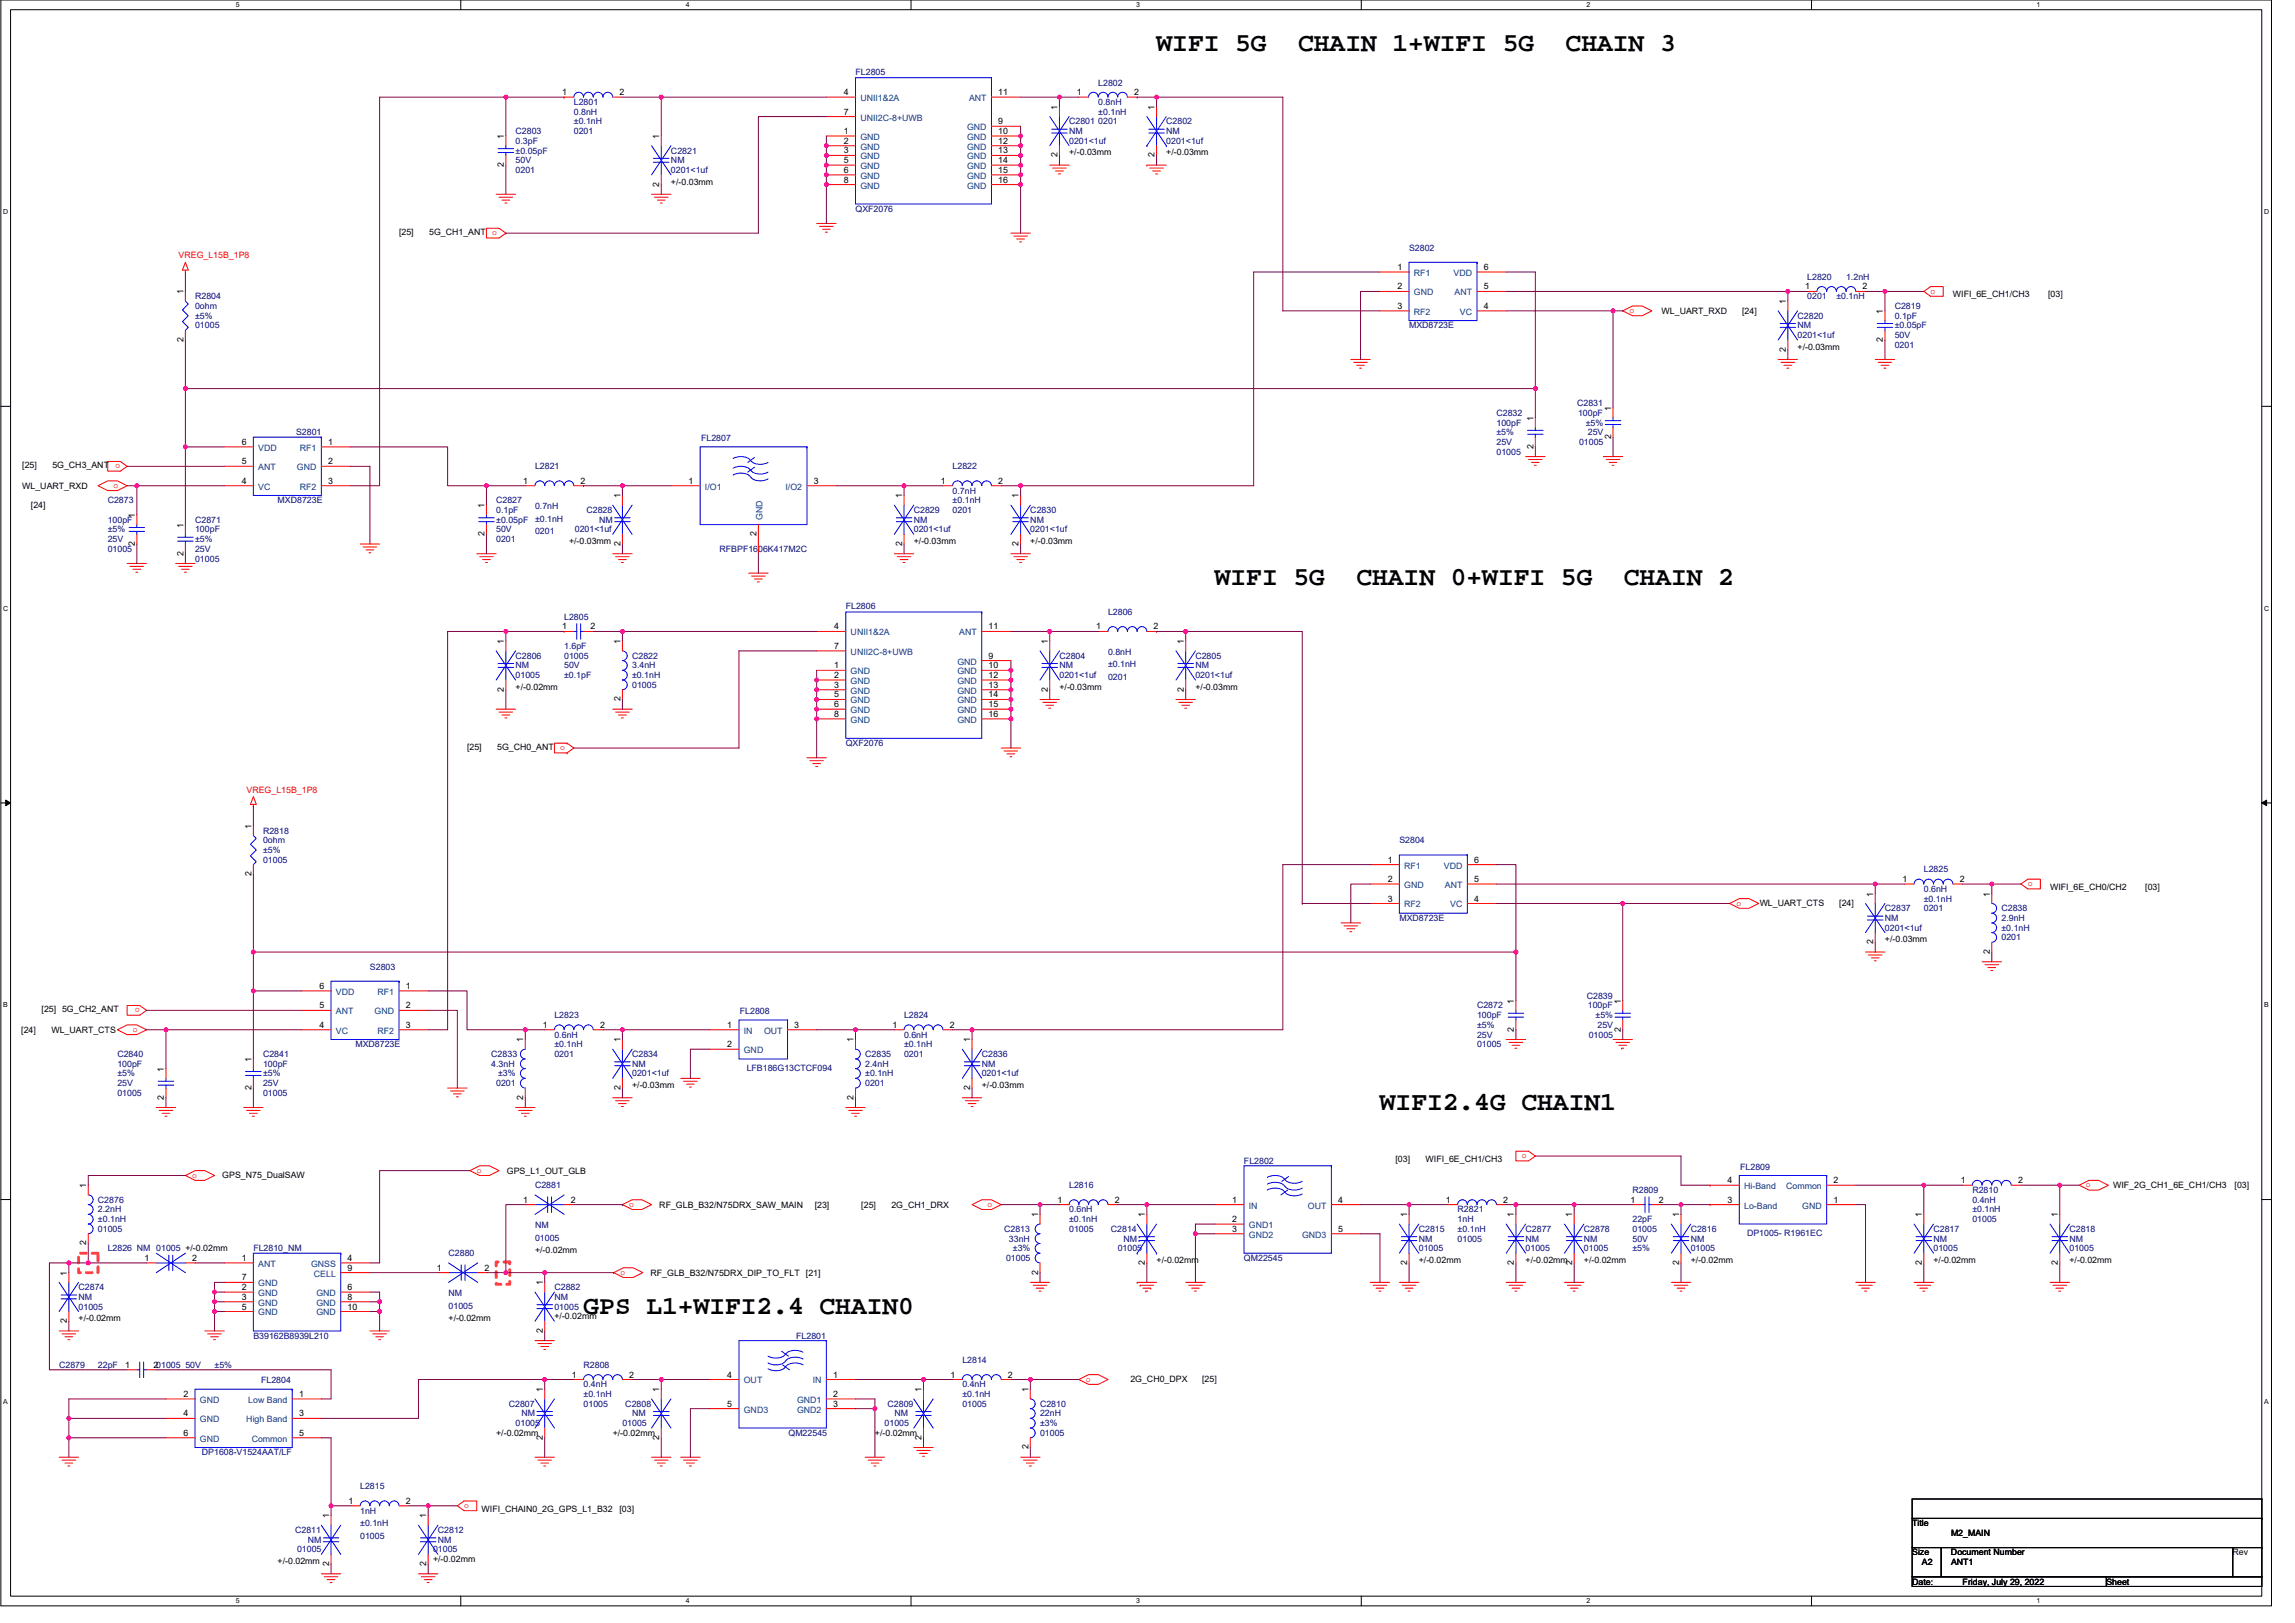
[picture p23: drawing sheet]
<svg xmlns="http://www.w3.org/2000/svg" width="420mm" height="297mm" viewBox="0 0 420 297" stroke-linecap="round" stroke-linejoin="round" font-family="sans-serif">
<defs><g id="words">
<g font-size="4.8">
<text x="211.7" y="9.3">WIFI 5G</text>
<text x="237.7" y="9.3">CHAIN 1+WIFI 5G</text>
<text x="286.6" y="9.3">CHAIN 3</text>
<text x="222.4" y="107.1">WIFI 5G</text>
<text x="248.3" y="107.1">CHAIN 0+WIFI 5G</text>
<text x="297.3" y="107.1">CHAIN 2</text>
<text x="252.6" y="203.1">WIFI2.4G CHAIN1</text>
<text x="106.8" y="240.5">GPS L1+WIFI2.4 CHAIN0</text>
</g>
<g font-size="1.6">
<text x="102.9" y="17.4">1</text>
<text x="113.4" y="17.4">2</text>
<text x="154.5" y="17.4">4</text>
<text x="182.8" y="17.4">11</text>
<text x="197.2" y="17.4">1</text>
<text x="207.7" y="17.4">2</text>
<text x="154.5" y="21">7</text>
<text x="182.8" y="22.8">9</text>
<text x="193.6" y="20.1" transform="rotate(-90 193.6 20.1)">1</text>
<text x="211.4" y="20.1" transform="rotate(-90 211.4 20.1)">1</text>
<text x="92.3" y="25.4" transform="rotate(-90 92.3 25.4)">1</text>
<text x="120.7" y="25.4" transform="rotate(-90 120.7 25.4)">1</text>
<text x="154.5" y="24.5">1</text>
<text x="154.5" y="26.3">2</text>
<text x="154.5" y="28.1">3</text>
<text x="154.5" y="29.9">5</text>
<text x="182.8" y="26.3">12</text>
<text x="182.8" y="28.1">13</text>
<text x="182.8" y="29.9">14</text>
<text x="182.8" y="24.5">10</text>
<text x="193.6" y="28.8" transform="rotate(-90 193.6 28.8)">2</text>
<text x="195.7" y="28.5">+/-0.03mm</text>
<text x="211.4" y="28.8" transform="rotate(-90 211.4 28.8)">2</text>
<text x="213.5" y="28.5">+/-0.03mm</text>
<text x="92.3" y="30.6" transform="rotate(-90 92.3 30.6)">2</text>
<text x="120.7" y="34.1" transform="rotate(-90 120.7 34.1)">2</text>
<text x="122.8" y="33.8">+/-0.03mm</text>
<text x="154.5" y="31.6">6</text>
<text x="154.5" y="33.4">8</text>
<text x="182.8" y="31.6">15</text>
<text x="182.8" y="33.4">16</text>
<text x="73.1" y="43">[25]</text>
<text x="78.6" y="43">5G_CH1_ANT</text>
<text x="33.6" y="53.9" transform="rotate(-90 33.6 53.9)">1</text>
<text x="255.8" y="49.4">1</text>
<text x="255.8" y="53">2</text>
<text x="271.7" y="53">5</text>
<text x="271.7" y="49.4">6</text>
<text x="330.5" y="53">1</text>
<text x="341" y="53">2</text>
<text x="255.8" y="56.5">3</text>
<text x="271.7" y="56.5">4</text>
<text x="304.2" y="57.4">WL_UART_RXD</text>
<text x="319" y="57.4">[24]</text>
<text x="326.9" y="55.7" transform="rotate(-90 326.9 55.7)">1</text>
<text x="344.7" y="57.4" transform="rotate(-90 344.7 57.4)">1</text>
<text x="357.5" y="54.4">WIFI_6E_CH1/CH3</text>
<text x="375" y="54.4">[03]</text>
<text x="33.6" y="62.6" transform="rotate(-90 33.6 62.6)">2</text>
<text x="326.9" y="64.4" transform="rotate(-90 326.9 64.4)">2</text>
<text x="329.1" y="64">+/-0.03mm</text>
<text x="344.7" y="62.6" transform="rotate(-90 344.7 62.6)">2</text>
<text x="280.7" y="77" transform="rotate(-90 280.7 77)">1</text>
<text x="294.9" y="75.2" transform="rotate(-90 294.9 75.2)">1</text>
<text x="44.2" y="81.4">6</text>
<text x="60.1" y="81.4">1</text>
<text x="280.7" y="82.2" transform="rotate(-90 280.7 82.2)">2</text>
<text x="294.9" y="80.4" transform="rotate(-90 294.9 80.4)">2</text>
<text x="4.1" y="85.7">[25]</text>
<text x="4.1" y="89.4">WL_UART_RXD</text>
<text x="9.6" y="85.7">5G_CH3_ANT</text>
<text x="44.2" y="88.5">4</text>
<text x="44.2" y="85">5</text>
<text x="60.1" y="85">2</text>
<text x="60.1" y="88.5">3</text>
<text x="95.8" y="88.5">1</text>
<text x="106.3" y="88.5">2</text>
<text x="126" y="88.5">1</text>
<text x="149" y="88.5">3</text>
<text x="172.3" y="88.5">1</text>
<text x="182.8" y="88.5">2</text>
<text x="5.7" y="93">[24]</text>
<text x="24.7" y="94.8" transform="rotate(-90 24.7 94.8)">1</text>
<text x="88.7" y="93" transform="rotate(-90 88.7 93)">1</text>
<text x="113.6" y="91.2" transform="rotate(-90 113.6 91.2)">1</text>
<text x="165.2" y="91.2" transform="rotate(-90 165.2 91.2)">1</text>
<text x="186.5" y="91.2" transform="rotate(-90 186.5 91.2)">1</text>
<text x="24.7" y="99.9" transform="rotate(-90 24.7 99.9)">2</text>
<text x="33.6" y="101.7" transform="rotate(-90 33.6 101.7)">2</text>
<text x="33.6" y="96.5" transform="rotate(-90 33.6 96.5)">1</text>
<text x="88.7" y="98.2" transform="rotate(-90 88.7 98.2)">2</text>
<text x="104.2" y="99.6">+/-0.03mm</text>
<text x="113.6" y="99.9" transform="rotate(-90 113.6 99.9)">2</text>
<text x="138.5" y="98.2" transform="rotate(-90 138.5 98.2)">2</text>
<text x="165.2" y="99.9" transform="rotate(-90 165.2 99.9)">2</text>
<text x="167.3" y="99.6">+/-0.03mm</text>
<text x="186.5" y="99.9" transform="rotate(-90 186.5 99.9)">2</text>
<text x="188.6" y="99.6">+/-0.03mm</text>
<text x="92.3" y="117.9" transform="rotate(-90 92.3 117.9)">1</text>
<text x="102.9" y="115.2">1</text>
<text x="108.1" y="115.2">2</text>
<text x="113.6" y="117.9" transform="rotate(-90 113.6 117.9)">1</text>
<text x="152.7" y="115.2">4</text>
<text x="152.7" y="118.8">7</text>
<text x="181" y="115.2">11</text>
<text x="191.8" y="117.9" transform="rotate(-90 191.8 117.9)">1</text>
<text x="200.7" y="115.2">1</text>
<text x="211.2" y="115.2">2</text>
<text x="216.7" y="117.9" transform="rotate(-90 216.7 117.9)">1</text>
<text x="152.7" y="122.3">1</text>
<text x="152.7" y="124.1">2</text>
<text x="152.7" y="125.9">3</text>
<text x="181" y="124.1">12</text>
<text x="181" y="125.9">13</text>
<text x="181" y="122.3">10</text>
<text x="181" y="120.5">9</text>
<text x="92.3" y="126.6" transform="rotate(-90 92.3 126.6)">2</text>
<text x="94.4" y="126.2">+/-0.02mm</text>
<text x="113.6" y="128.4" transform="rotate(-90 113.6 128.4)">2</text>
<text x="152.7" y="127.7">5</text>
<text x="152.7" y="129.4">6</text>
<text x="152.7" y="131.2">8</text>
<text x="181" y="127.7">14</text>
<text x="181" y="129.4">15</text>
<text x="181" y="131.2">16</text>
<text x="191.8" y="126.6" transform="rotate(-90 191.8 126.6)">2</text>
<text x="194" y="126.2">+/-0.03mm</text>
<text x="216.7" y="126.6" transform="rotate(-90 216.7 126.6)">2</text>
<text x="218.9" y="126.2">+/-0.03mm</text>
<text x="85.5" y="137.3">[25]</text>
<text x="91" y="137.3">5G_CH0_ANT</text>
<text x="46" y="151.7" transform="rotate(-90 46 151.7)">1</text>
<text x="46" y="160.4" transform="rotate(-90 46 160.4)">2</text>
<text x="254.1" y="157.9">1</text>
<text x="254.1" y="161.4">2</text>
<text x="269.9" y="161.4">5</text>
<text x="269.9" y="157.9">6</text>
<text x="348.3" y="161.4">1</text>
<text x="358.8" y="161.4">2</text>
<text x="254.1" y="165">3</text>
<text x="269.9" y="165">4</text>
<text x="322.2" y="165.9">WL_UART_CTS</text>
<text x="336.7" y="165.9">[24]</text>
<text x="343" y="164.1" transform="rotate(-90 343 164.1)">1</text>
<text x="364.3" y="164.1" transform="rotate(-90 364.3 164.1)">1</text>
<text x="375.3" y="162.9">WIFI_6E_CH0/CH2</text>
<text x="392.7" y="162.9">[03]</text>
<text x="343" y="172.8" transform="rotate(-90 343 172.8)">2</text>
<text x="345.1" y="172.5">+/-0.03mm</text>
<text x="364.3" y="174.6" transform="rotate(-90 364.3 174.6)">2</text>
<text x="7.6" y="185.3">[25] 5G_CH2_ANT</text>
<text x="58.5" y="184.5">5</text>
<text x="58.5" y="181">6</text>
<text x="74.3" y="181">1</text>
<text x="74.3" y="184.5">2</text>
<text x="277.2" y="183.7" transform="rotate(-90 277.2 183.7)">1</text>
<text x="296.7" y="183.7" transform="rotate(-90 296.7 183.7)">1</text>
<text x="3.9" y="189">[24]</text>
<text x="9.4" y="189">WL_UART_CTS</text>
<text x="58.5" y="188.1">4</text>
<text x="74.3" y="188.1">3</text>
<text x="95.8" y="190.8" transform="rotate(-90 95.8 190.8)">1</text>
<text x="99.4" y="188.1">1</text>
<text x="109.9" y="188.1">2</text>
<text x="113.6" y="190.8" transform="rotate(-90 113.6 190.8)">1</text>
<text x="133.1" y="188.1">1</text>
<text x="133.1" y="191.7">2</text>
<text x="145.4" y="188.1">3</text>
<text x="156.3" y="190.8" transform="rotate(-90 156.3 190.8)">1</text>
<text x="163.4" y="188.1">1</text>
<text x="173.9" y="188.1">2</text>
<text x="177.6" y="190.8" transform="rotate(-90 177.6 190.8)">1</text>
<text x="277.2" y="188.8" transform="rotate(-90 277.2 188.8)">2</text>
<text x="296.7" y="188.8" transform="rotate(-90 296.7 188.8)">2</text>
<text x="30" y="196.1" transform="rotate(-90 30 196.1)">1</text>
<text x="46" y="194.3" transform="rotate(-90 46 194.3)">1</text>
<text x="30" y="201.3" transform="rotate(-90 30 201.3)">2</text>
<text x="46" y="199.5" transform="rotate(-90 46 199.5)">2</text>
<text x="95.8" y="201.3" transform="rotate(-90 95.8 201.3)">2</text>
<text x="113.6" y="199.5" transform="rotate(-90 113.6 199.5)">2</text>
<text x="115.7" y="199.1">+/-0.03mm</text>
<text x="156.3" y="201.3" transform="rotate(-90 156.3 201.3)">2</text>
<text x="177.6" y="199.5" transform="rotate(-90 177.6 199.5)">2</text>
<text x="179.7" y="199.1">+/-0.03mm</text>
<text x="40.7" y="215.7">GPS_N75_DualSAW</text>
<text x="92.8" y="214.8">GPS_L1_OUT_GLB</text>
<text x="255.5" y="212.7">[03]</text>
<text x="261" y="212.7">WIFI_6E_CH1/CH3</text>
<text x="15.8" y="217.4" transform="rotate(-90 15.8 217.4)">1</text>
<text x="95.8" y="220.1">1</text>
<text x="104.5" y="220.1">2</text>
<text x="120.7" y="221">RF_GLB_B32/N75DRX_SAW_MAIN</text>
<text x="149.2" y="221">[23]</text>
<text x="157.7" y="221">[25]</text>
<text x="163.2" y="221">2G_CH1_DRX</text>
<text x="193.6" y="220.1">1</text>
<text x="204.1" y="220.1">2</text>
<text x="225.6" y="220.1">1</text>
<text x="245" y="220.1">4</text>
<text x="264.7" y="220.1">1</text>
<text x="275.2" y="220.1">2</text>
<text x="298.5" y="220.1">1</text>
<text x="303.7" y="220.1">2</text>
<text x="316.3" y="216.6">4</text>
<text x="316.3" y="220.1">3</text>
<text x="335.7" y="220.1">1</text>
<text x="335.7" y="216.6">2</text>
<text x="359" y="216.6">1</text>
<text x="369.4" y="216.6">2</text>
<text x="386.9" y="217.5">WIF_2G_CH1_6E_CH1/CH3</text>
<text x="409.1" y="217.5">[03]</text>
<text x="15.8" y="227.9" transform="rotate(-90 15.8 227.9)">2</text>
<text x="190" y="222.8" transform="rotate(-90 190 222.8)">1</text>
<text x="209.6" y="222.8" transform="rotate(-90 209.6 222.8)">1</text>
<text x="225.6" y="225.4">3</text>
<text x="225.6" y="223.7">2</text>
<text x="245" y="225.4">5</text>
<text x="257.6" y="222.8" transform="rotate(-90 257.6 222.8)">1</text>
<text x="277.2" y="222.8" transform="rotate(-90 277.2 222.8)">1</text>
<text x="287.8" y="222.8" transform="rotate(-90 287.8 222.8)">1</text>
<text x="307.4" y="222.8" transform="rotate(-90 307.4 222.8)">1</text>
<text x="351.8" y="222.8" transform="rotate(-90 351.8 222.8)">1</text>
<text x="376.7" y="222.8" transform="rotate(-90 376.7 222.8)">1</text>
<text x="12.2" y="233.5" transform="rotate(-90 12.2 233.5)">1</text>
<text x="26.5" y="230.8">1</text>
<text x="35.2" y="230.8">2</text>
<text x="44.2" y="230.8">1</text>
<text x="63.6" y="230.8">4</text>
<text x="63.6" y="232.6">9</text>
<text x="80" y="232.6">1</text>
<text x="88.7" y="232.6">2</text>
<text x="97.9" y="229.4">+/-0.02mm</text>
<text x="119.1" y="233.5">RF_GLB_B32/N75DRX_DIP_TO_FLT</text>
<text x="147.6" y="233.5">[21]</text>
<text x="190" y="233.3" transform="rotate(-90 190 233.3)">2</text>
<text x="209.6" y="231.5" transform="rotate(-90 209.6 231.5)">2</text>
<text x="211.7" y="231.1">+/-0.02mm</text>
<text x="257.6" y="231.5" transform="rotate(-90 257.6 231.5)">2</text>
<text x="259.7" y="231.1">+/-0.02mm</text>
<text x="277.2" y="231.5" transform="rotate(-90 277.2 231.5)">2</text>
<text x="279.3" y="231.1">+/-0.02mm</text>
<text x="287.8" y="231.5" transform="rotate(-90 287.8 231.5)">2</text>
<text x="290" y="231.1">+/-0.02mm</text>
<text x="307.4" y="231.5" transform="rotate(-90 307.4 231.5)">2</text>
<text x="309.5" y="231.1">+/-0.02mm</text>
<text x="351.8" y="231.5" transform="rotate(-90 351.8 231.5)">2</text>
<text x="354" y="231.1">+/-0.02mm</text>
<text x="376.7" y="231.5" transform="rotate(-90 376.7 231.5)">2</text>
<text x="378.9" y="231.1">+/-0.02mm</text>
<text x="44.2" y="236.1">2</text>
<text x="44.2" y="237.9">3</text>
<text x="44.2" y="239.7">5</text>
<text x="44.2" y="234.3">7</text>
<text x="63.6" y="236.1">6</text>
<text x="63.6" y="237.9">8</text>
<text x="63.6" y="239.7">10</text>
<text x="99.4" y="235.2" transform="rotate(-90 99.4 235.2)">1</text>
<text x="12.2" y="242.2" transform="rotate(-90 12.2 242.2)">2</text>
<text x="14.4" y="241.8">+/-0.02mm</text>
<text x="82.1" y="241.8">+/-0.02mm</text>
<text x="99.4" y="243.9" transform="rotate(-90 99.4 243.9)">2</text>
<text x="101.5" y="241.5">+/-0.02mm</text>
<text x="22.9" y="250.3">1</text>
<text x="28.1" y="250.3">201005 50V</text>
<text x="33.6" y="255.7">2</text>
<text x="54.7" y="255.7">1</text>
<text x="99.4" y="254.8" transform="rotate(-90 99.4 254.8)">1</text>
<text x="104.7" y="252.1">1</text>
<text x="115.2" y="252.1">2</text>
<text x="120.7" y="254.8" transform="rotate(-90 120.7 254.8)">1</text>
<text x="133.1" y="252.1">4</text>
<text x="133.1" y="257.4">5</text>
<text x="152.5" y="252.1">1</text>
<text x="152.5" y="257.4">3</text>
<text x="152.5" y="255.7">2</text>
<text x="168.7" y="254.8" transform="rotate(-90 168.7 254.8)">1</text>
<text x="174" y="252.1">1</text>
<text x="184.5" y="252.1">2</text>
<text x="188.3" y="254.8" transform="rotate(-90 188.3 254.8)">1</text>
<text x="206.9" y="253">2G_CH0_DPX</text>
<text x="220.1" y="253">[25]</text>
<text x="33.6" y="259.2">4</text>
<text x="33.6" y="262.8">6</text>
<text x="54.7" y="262.8">5</text>
<text x="54.7" y="259.2">3</text>
<text x="90.8" y="262.8">+/-0.02mm</text>
<text x="99.4" y="263.5" transform="rotate(-90 99.4 263.5)">2</text>
<text x="112.2" y="262.8">+/-0.02mm</text>
<text x="120.7" y="263.5" transform="rotate(-90 120.7 263.5)">2</text>
<text x="160.2" y="262.8">+/-0.02mm</text>
<text x="168.7" y="263.5" transform="rotate(-90 168.7 263.5)">2</text>
<text x="188.3" y="265.3" transform="rotate(-90 188.3 265.3)">2</text>
<text x="63.8" y="275.2">1</text>
<text x="74.3" y="275.2">2</text>
<text x="60.2" y="277.9" transform="rotate(-90 60.2 277.9)">1</text>
<text x="78" y="277.9" transform="rotate(-90 78 277.9)">1</text>
<text x="88.2" y="276.7">WIFI_CHAIN0_2G_GPS_L1_B32</text>
<text x="113.4" y="276.7">[03]</text>
<text x="350.1" y="279.3">Title</text>
<text x="357.2" y="281.1">M2_MAIN</text>
<text x="50.8" y="286.3">+/-0.02mm</text>
<text x="60.2" y="286.6" transform="rotate(-90 60.2 286.6)">2</text>
<text x="78" y="286.6" transform="rotate(-90 78 286.6)">2</text>
<text x="79.3" y="285.9">+/-0.02mm</text>
<text x="350.1" y="284.7">Size</text>
<text x="351.8" y="286.4">A2</text>
<text x="357.2" y="284.7">Document Number</text>
<text x="357.2" y="286.4">ANT1</text>
<text x="408.7" y="284.7">Rev</text>
<text x="350.1" y="290">Date:</text>
<text x="359.3" y="290">Friday, July 29, 2022</text>
<text x="385.6" y="290">Sheet</text>
</g>
<g font-size="1.6" fill="#000080">
<text x="156.6" y="13.7">FL2805</text>
<text x="201.1" y="15.7">L2802</text>
<text x="105.1" y="19.2">L2801</text>
<text x="105.1" y="21">0.8nH</text>
<text x="105.1" y="22.8">±0.1nH</text>
<text x="195.7" y="22.8">C2801</text>
<text x="201.1" y="19.2">0.8nH</text>
<text x="201.1" y="21">±0.1nH</text>
<text x="201.1" y="22.8">0201</text>
<text x="213.5" y="22.8">C2802</text>
<text x="94.4" y="24.5">C2803</text>
<text x="94.4" y="26.3">0.3pF</text>
<text x="94.4" y="29.9">50V</text>
<text x="94.4" y="28.1">±0.05pF</text>
<text x="105.1" y="24.5">0201</text>
<text x="122.8" y="28.1">C2821</text>
<text x="122.8" y="29.9">NM</text>
<text x="195.7" y="24.5">NM</text>
<text x="195.7" y="26.3">0201&lt;1uf</text>
<text x="213.5" y="24.5">NM</text>
<text x="213.5" y="26.3">0201&lt;1uf</text>
<text x="94.4" y="31.7">0201</text>
<text x="122.8" y="31.7">0201&lt;1uf</text>
<text x="156.6" y="38.8">QXF2076</text>
<text x="258" y="45.9">S2802</text>
<text x="330.9" y="51.2">L2820</text>
<text x="338" y="51.2">1.2nH</text>
<text x="35.7" y="54.8">R2804</text>
<text x="35.7" y="56.5">0ohm</text>
<text x="35.7" y="58.3">±5%</text>
<text x="329.1" y="58.3">C2820</text>
<text x="330.9" y="54.8">0201</text>
<text x="336.2" y="54.8">±0.1nH</text>
<text x="346.9" y="56.5">C2819</text>
<text x="346.9" y="58.3">0.1pF</text>
<text x="35.7" y="60.1">01005</text>
<text x="258" y="60.1">MXD8723E</text>
<text x="329.1" y="60.1">NM</text>
<text x="329.1" y="61.9">0201&lt;1uf</text>
<text x="346.9" y="63.7">0201</text>
<text x="346.9" y="61.9">50V</text>
<text x="346.9" y="60.1">±0.05pF</text>
<text x="274" y="76.1">C2832</text>
<text x="274" y="77.9">100pF</text>
<text x="288.7" y="74.3">C2831</text>
<text x="288.9" y="76.1">100pF</text>
<text x="290.3" y="77.9">±5%</text>
<text x="54.2" y="79.7">S2801</text>
<text x="128.4" y="80.7">FL2807</text>
<text x="274" y="83.2">01005</text>
<text x="274" y="81.4">25V</text>
<text x="274" y="79.7">±5%</text>
<text x="289.1" y="81.4">01005</text>
<text x="290.7" y="79.7">25V</text>
<text x="97.9" y="85.9">L2821</text>
<text x="174.4" y="85.9">L2822</text>
<text x="19.7" y="92.1">C2873</text>
<text x="19.7" y="95.7">100pF</text>
<text x="35.7" y="95.7">C2871</text>
<text x="50.8" y="92.1">MXD8723E</text>
<text x="90.8" y="92.1">C2827</text>
<text x="90.8" y="93.9">0.1pF</text>
<text x="90.8" y="95.7">±0.05pF</text>
<text x="97.9" y="93.2">0.7nH</text>
<text x="97.9" y="95.5">±0.1nH</text>
<text x="107.4" y="93.9">C2828</text>
<text x="109.7" y="95.7">NM</text>
<text x="167.3" y="93.9">C2829</text>
<text x="167.3" y="95.7">NM</text>
<text x="174.4" y="90.3">0.7nH</text>
<text x="174.4" y="92.1">±0.1nH</text>
<text x="174.4" y="93.9">0201</text>
<text x="188.6" y="93.9">C2830</text>
<text x="188.6" y="95.7">NM</text>
<text x="19.7" y="101">01005</text>
<text x="19.7" y="99.2">25V</text>
<text x="19.7" y="97.4">±5%</text>
<text x="35.7" y="97.4">100pF</text>
<text x="35.7" y="101">25V</text>
<text x="35.7" y="99.2">±5%</text>
<text x="90.8" y="99.2">0201</text>
<text x="90.8" y="97.4">50V</text>
<text x="97.9" y="97.8">0201</text>
<text x="105.2" y="97.4">0201&lt;1uf</text>
<text x="131.7" y="101">RFBPF1606K417M2C</text>
<text x="167.3" y="97.4">0201&lt;1uf</text>
<text x="188.6" y="97.4">0201&lt;1uf</text>
<text x="35.7" y="102.8">01005</text>
<text x="103.3" y="113.4">L2805</text>
<text x="154.8" y="111.5">FL2806</text>
<text x="202.8" y="112.6">L2806</text>
<text x="103.3" y="118.8">1.6pF</text>
<text x="202.8" y="119.8">0.8nH</text>
<text x="94.4" y="120.6">C2806</text>
<text x="94.4" y="122.3">NM</text>
<text x="94.4" y="124.1">01005</text>
<text x="103.3" y="120.6">01005</text>
<text x="103.3" y="122.3">50V</text>
<text x="103.3" y="124.1">±0.1pF</text>
<text x="115.7" y="120.6">C2822</text>
<text x="115.7" y="122.3">3.4nH</text>
<text x="115.7" y="124.1">±0.1nH</text>
<text x="115.7" y="125.9">01005</text>
<text x="194" y="120.6">C2804</text>
<text x="194" y="122.3">NM</text>
<text x="194" y="124.1">0201&lt;1uf</text>
<text x="202.8" y="122.2">±0.1nH</text>
<text x="202.8" y="124.5">0201</text>
<text x="218.9" y="120.6">C2805</text>
<text x="218.9" y="122.3">NM</text>
<text x="218.9" y="124.1">0201&lt;1uf</text>
<text x="154.8" y="136.6">QXF2076</text>
<text x="48.2" y="152.6">R2818</text>
<text x="48.2" y="154.3">0ohm</text>
<text x="256.2" y="154.3">S2804</text>
<text x="48.2" y="156.1">±5%</text>
<text x="48.2" y="157.9">01005</text>
<text x="352.2" y="159.7">L2825</text>
<text x="345.1" y="166.8">C2837</text>
<text x="352.2" y="163.2">0.6nH</text>
<text x="352.2" y="165">±0.1nH</text>
<text x="352.2" y="166.8">0201</text>
<text x="366.4" y="166.8">C2838</text>
<text x="256.2" y="168.6">MXD8723E</text>
<text x="345.1" y="168.6">NM</text>
<text x="345.1" y="170.3">0201&lt;1uf</text>
<text x="366.4" y="168.6">2.9nH</text>
<text x="366.4" y="170.3">±0.1nH</text>
<text x="366.4" y="172.1">0201</text>
<text x="67.7" y="177.5">S2803</text>
<text x="135.5" y="185.6">FL2808</text>
<text x="270.4" y="184.6">C2872</text>
<text x="290.5" y="182.8">C2839</text>
<text x="290.7" y="184.6">100pF</text>
<text x="65.1" y="191.7">MXD8723E</text>
<text x="101.5" y="186.3">L2823</text>
<text x="101.5" y="189.9">0.6nH</text>
<text x="101.5" y="191.7">±0.1nH</text>
<text x="165.5" y="186.3">L2824</text>
<text x="165.5" y="189.9">0.6nH</text>
<text x="165.5" y="191.7">±0.1nH</text>
<text x="270.4" y="186.3">100pF</text>
<text x="270.4" y="191.7">01005</text>
<text x="270.4" y="189.9">25V</text>
<text x="270.4" y="188.1">±5%</text>
<text x="290.9" y="189.9">01005</text>
<text x="292.1" y="186.3">±5%</text>
<text x="292.5" y="188.1">25V</text>
<text x="21.5" y="193.5">C2840</text>
<text x="21.5" y="195.2">100pF</text>
<text x="21.5" y="197">±5%</text>
<text x="48.2" y="193.5">C2841</text>
<text x="48.2" y="195.2">100pF</text>
<text x="48.2" y="197">±5%</text>
<text x="89.9" y="193.5">C2833</text>
<text x="89.9" y="195.2">4.3nH</text>
<text x="91.2" y="197">±3%</text>
<text x="101.5" y="193.5">0201</text>
<text x="115.7" y="193.5">C2834</text>
<text x="115.7" y="195.2">NM</text>
<text x="115.7" y="197">0201&lt;1uf</text>
<text x="136.7" y="195.9">LFB186G13CTCF094</text>
<text x="158.4" y="193.5">C2835</text>
<text x="158.4" y="195.2">2.4nH</text>
<text x="158.4" y="197">±0.1nH</text>
<text x="165.5" y="193.5">0201</text>
<text x="179.7" y="193.5">C2836</text>
<text x="179.7" y="195.2">NM</text>
<text x="179.7" y="197">0201&lt;1uf</text>
<text x="21.5" y="200.6">01005</text>
<text x="21.5" y="198.8">25V</text>
<text x="48.2" y="200.6">01005</text>
<text x="48.2" y="198.8">25V</text>
<text x="90.8" y="198.8">0201</text>
<text x="158.4" y="198.8">0201</text>
<text x="227.7" y="213">FL2802</text>
<text x="318.6" y="214.1">FL2809</text>
<text x="17.9" y="220.1">C2876</text>
<text x="17.9" y="221.9">2.2nH</text>
<text x="97.9" y="217.5">C2881</text>
<text x="195.7" y="217.5">L2816</text>
<text x="195.7" y="221.9">0.6nH</text>
<text x="266.9" y="221.9">R2821</text>
<text x="298.9" y="218.3">R2809</text>
<text x="361.1" y="218.3">R2810</text>
<text x="361.1" y="220.1">0.4nH</text>
<text x="361.1" y="221.9">±0.1nH</text>
<text x="17.9" y="223.7">±0.1nH</text>
<text x="17.9" y="225.5">01005</text>
<text x="97.9" y="224.7">NM</text>
<text x="97.9" y="227.1">01005</text>
<text x="183.8" y="225.5">C2813</text>
<text x="184.7" y="227.2">33nH</text>
<text x="195.7" y="223.7">±0.1nH</text>
<text x="195.7" y="225.5">01005</text>
<text x="203.4" y="225.5">C2814</text>
<text x="205.7" y="227.2">NM</text>
<text x="259.7" y="225.5">C2815</text>
<text x="259.7" y="227.2">NM</text>
<text x="266.9" y="223.7">1nH</text>
<text x="266.9" y="225.5">±0.1nH</text>
<text x="266.9" y="227.2">01005</text>
<text x="279.3" y="225.5">C2877</text>
<text x="279.3" y="227.2">NM</text>
<text x="290" y="225.5">C2878</text>
<text x="290" y="227.2">NM</text>
<text x="298.9" y="223.7">22pF</text>
<text x="298.9" y="225.5">01005</text>
<text x="298.9" y="227.2">50V</text>
<text x="309.5" y="225.5">C2816</text>
<text x="309.5" y="227.2">NM</text>
<text x="319.8" y="226.2">DP1005- R1961EC</text>
<text x="354" y="225.5">C2817</text>
<text x="354" y="227.2">NM</text>
<text x="361.1" y="223.7">01005</text>
<text x="378.9" y="225.5">C2818</text>
<text x="378.9" y="227.2">NM</text>
<text x="19.7" y="229">L2826 NM 01005 +/-0.02mm</text>
<text x="46.4" y="229">FL2810_NM</text>
<text x="82.1" y="229.9">C2880</text>
<text x="184.2" y="230.8">01005</text>
<text x="185.4" y="229">±3%</text>
<text x="204.6" y="229">01005</text>
<text x="227.7" y="230.8">QM22545</text>
<text x="259.7" y="229">01005</text>
<text x="279.3" y="229">01005</text>
<text x="290" y="229">01005</text>
<text x="298.9" y="229">±5%</text>
<text x="309.5" y="229">01005</text>
<text x="354" y="229">01005</text>
<text x="378.9" y="229">01005</text>
<text x="14.4" y="236.1">C2874</text>
<text x="14.4" y="237.9">NM</text>
<text x="14.4" y="239.7">01005</text>
<text x="82.1" y="237.2">NM</text>
<text x="82.1" y="239.5">01005</text>
<text x="101.5" y="236.1">C2882</text>
<text x="101.5" y="237.9">NM</text>
<text x="101.5" y="239.7">01005</text>
<text x="46.4" y="245">B39162B8939L210</text>
<text x="145.8" y="245">FL2801</text>
<text x="10.8" y="250.3">C2879</text>
<text x="17.9" y="250.3">22pF</text>
<text x="39.3" y="250.3">±5%</text>
<text x="106.8" y="250.3">R2808</text>
<text x="176.2" y="249.5">L2814</text>
<text x="47.8" y="253.2">FL2804</text>
<text x="93.1" y="257.5">C2807</text>
<text x="106.8" y="253.9">0.4nH</text>
<text x="106.8" y="255.7">±0.1nH</text>
<text x="106.8" y="257.5">01005</text>
<text x="114.5" y="257.5">C2808</text>
<text x="162.5" y="257.5">C2809</text>
<text x="176.2" y="253.9">0.4nH</text>
<text x="176.2" y="255.7">±0.1nH</text>
<text x="176.2" y="257.5">01005</text>
<text x="190.4" y="257.5">C2810</text>
<text x="94.4" y="261">01005</text>
<text x="95.5" y="259.2">NM</text>
<text x="113.9" y="261">01005</text>
<text x="115.7" y="259.2">NM</text>
<text x="144.4" y="262.8">QM22545</text>
<text x="162" y="261">01005</text>
<text x="163.7" y="259.2">NM</text>
<text x="190.4" y="259.2">22nH</text>
<text x="190.4" y="261">±3%</text>
<text x="190.4" y="262.8">01005</text>
<text x="37" y="266.3">DP1608-V1524AAT/LF</text>
<text x="65.9" y="272.6">L2815</text>
<text x="54" y="280.6">C2811</text>
<text x="65.9" y="277">1nH</text>
<text x="65.9" y="279.3">±0.1nH</text>
<text x="65.9" y="281.6">01005</text>
<text x="80.2" y="280.6">C2812</text>
<text x="54.4" y="284.1">01005</text>
<text x="56.3" y="282.4">NM</text>
<text x="79.3" y="284.1">01005</text>
<text x="80.2" y="282.4">NM</text>
</g>
<g font-size="1.6" fill="#004080">
<text x="157.5" y="18.5">UNII1&amp;2A</text>
<text x="157.5" y="22.1">UNII2C-8+UWB</text>
<text x="177.1" y="23.8">GND</text>
<text x="177.4" y="18.5">ANT</text>
<text x="157.5" y="25.6">GND</text>
<text x="157.5" y="27.4">GND</text>
<text x="157.5" y="29.2">GND</text>
<text x="177.1" y="27.4">GND</text>
<text x="177.1" y="29.2">GND</text>
<text x="177.1" y="25.6">GND</text>
<text x="157.5" y="30.9">GND</text>
<text x="157.5" y="32.7">GND</text>
<text x="157.5" y="34.5">GND</text>
<text x="177.1" y="30.9">GND</text>
<text x="177.1" y="32.7">GND</text>
<text x="177.1" y="34.5">GND</text>
<text x="258.9" y="50.5">RF1</text>
<text x="266.1" y="50.5">VDD</text>
<text x="258.9" y="54.1">GND</text>
<text x="258.9" y="57.6">RF2</text>
<text x="266.3" y="54.1">ANT</text>
<text x="267.3" y="57.6">VC</text>
<text x="47.3" y="82.5">VDD</text>
<text x="54.9" y="82.5">RF1</text>
<text x="47.3" y="89.6">VC</text>
<text x="47.3" y="86.1">ANT</text>
<text x="54.4" y="86.1">GND</text>
<text x="54.9" y="89.6">RF2</text>
<text x="129.1" y="89.6">I/O1</text>
<text x="143.8" y="89.6">I/O2</text>
<text x="139.6" y="95.1" transform="rotate(-90 139.6 95.1)">GND</text>
<text x="155.7" y="116.3">UNII1&amp;2A</text>
<text x="155.7" y="119.8">UNII2C-8+UWB</text>
<text x="175.6" y="116.3">ANT</text>
<text x="155.7" y="123.4">GND</text>
<text x="155.7" y="125.2">GND</text>
<text x="175.3" y="125.2">GND</text>
<text x="175.3" y="123.4">GND</text>
<text x="175.3" y="121.6">GND</text>
<text x="155.7" y="127">GND</text>
<text x="155.7" y="128.7">GND</text>
<text x="155.7" y="130.5">GND</text>
<text x="175.3" y="127">GND</text>
<text x="175.3" y="128.7">GND</text>
<text x="175.3" y="130.5">GND</text>
<text x="155.7" y="132.3">GND</text>
<text x="175.3" y="132.3">GND</text>
<text x="257.1" y="159">RF1</text>
<text x="264.3" y="159">VDD</text>
<text x="257.1" y="162.5">GND</text>
<text x="257.1" y="166.1">RF2</text>
<text x="264.5" y="162.5">ANT</text>
<text x="265.5" y="166.1">VC</text>
<text x="61.5" y="185.6">ANT</text>
<text x="61.5" y="182.1">VDD</text>
<text x="68.6" y="185.6">GND</text>
<text x="69.1" y="182.1">RF1</text>
<text x="61.5" y="189.2">VC</text>
<text x="69.1" y="189.2">RF2</text>
<text x="136.2" y="189.2">IN</text>
<text x="139.9" y="189.2">OUT</text>
<text x="136.2" y="192.7">GND</text>
<text x="228.6" y="221.2">IN</text>
<text x="239.5" y="221.2">OUT</text>
<text x="319.3" y="217.6">Hi-Band</text>
<text x="319.3" y="221.2">Lo-Band</text>
<text x="327" y="217.6">Common</text>
<text x="330" y="221.2">GND</text>
<text x="228.6" y="226.5">GND2</text>
<text x="228.6" y="224.7">GND1</text>
<text x="238.4" y="226.5">GND3</text>
<text x="47.3" y="231.9">ANT</text>
<text x="56.9" y="231.9">GNSS</text>
<text x="57.5" y="233.6">CELL</text>
<text x="47.3" y="237.2">GND</text>
<text x="47.3" y="239">GND</text>
<text x="47.3" y="235.4">GND</text>
<text x="57.9" y="237.2">GND</text>
<text x="57.9" y="239">GND</text>
<text x="47.3" y="240.7">GND</text>
<text x="57.9" y="240.7">GND</text>
<text x="36.6" y="256.7">GND</text>
<text x="45.5" y="256.7">Low Band</text>
<text x="136.2" y="253.2">OUT</text>
<text x="145.9" y="256.7">GND1</text>
<text x="148.8" y="253.2">IN</text>
<text x="36.6" y="260.3">GND</text>
<text x="36.6" y="263.9">GND</text>
<text x="45.1" y="260.3">High Band</text>
<text x="46.1" y="263.9">Common</text>
<text x="136.2" y="258.5">GND3</text>
<text x="145.9" y="258.5">GND2</text>
</g>
<g font-size="1.6" fill="#f00">
<text x="32.7" y="47.3">VREG_L15B_1P8</text>
<text x="90.1" y="43.1">o</text>
<text x="353.4" y="53.7">o</text>
<text x="298.3" y="57.3">o</text>
<text x="20.8" y="89.3">o</text>
<text x="22" y="84.9" transform="rotate(180 22 84.9)">o</text>
<text x="102.6" y="137.3">o</text>
<text x="45.1" y="145.1">VREG_L15B_1P8</text>
<text x="317.9" y="165.7">o</text>
<text x="371.2" y="162.2">o</text>
<text x="25.6" y="184.5" transform="rotate(180 25.6 184.5)">o</text>
<text x="24.3" y="188.9">o</text>
<text x="35.2" y="215.5">o</text>
<text x="87.3" y="214.6">o</text>
<text x="278.6" y="212">o</text>
<text x="115.2" y="220.9">o</text>
<text x="180.8" y="220.9">o</text>
<text x="381.9" y="217.3">o</text>
<text x="113.6" y="233.3">o</text>
<text x="198.8" y="252.9">o</text>
<text x="85" y="276">o</text>
</g>
<g font-size="1.3">
<text x="43.1" y="1.3">5</text>
<text x="125.6" y="1.3">4</text>
<text x="208" y="1.3">3</text>
<text x="290.4" y="1.3">2</text>
<text x="372.9" y="1.3">1</text>
<text x=".6" y="39.2">D</text>
<text x="414.5" y="39.2">D</text>
<text x=".6" y="111.8">C</text>
<text x="414.5" y="111.8">C</text>
<text x=".6" y="184.4">B</text>
<text x="414.5" y="184.4">B</text>
<text x=".6" y="257">A</text>
<text x="414.5" y="257">A</text>
<text x="43.1" y="293.4">5</text>
<text x="125.6" y="293.4">4</text>
<text x="208" y="293.4">3</text>
<text x="290.4" y="293.4">2</text>
<text x="372.9" y="293.4">1</text>
</g>
</g></defs>
<path d="M.2 0h415.7v293.9h-415.7zM1.9 1.8h412.2v290.3h-412.2z" fill="none" stroke="#000" stroke-width=".18"/>
<g fill="#fff">
<path d="M43.1 .2h.8v1.4h-.8z"/>
<path d="M43.1 292.3h.8v1.4h-.8z"/>
</g>
<path d="M84.4 0v1.8M84.4 292.1v1.8" fill="none" stroke="#000" stroke-width=".18"/>
<g fill="#fff">
<path d="M125.6 .2h.7v1.4h-.7z"/>
<path d="M125.6 292.3h.7v1.4h-.7z"/>
</g>
<path d="M166.8 0v1.8M166.8 292.1v1.8" fill="none" stroke="#000" stroke-width=".18"/>
<g fill="#fff">
<path d="M208 .2h.7v1.4h-.7z"/>
<path d="M208 292.3h.7v1.4h-.7z"/>
</g>
<path d="M249.2 0v1.8M249.2 292.1v1.8" fill="none" stroke="#000" stroke-width=".18"/>
<g fill="#fff">
<path d="M290.4 .2h.7v1.4h-.7z"/>
<path d="M290.4 292.3h.7v1.4h-.7z"/>
</g>
<path d="M331.6 0v1.8M331.6 292.1v1.8" fill="none" stroke="#000" stroke-width=".18"/>
<g fill="#fff">
<path d="M372.9 .2h.7v1.4h-.7z"/>
<path d="M372.9 292.3h.7v1.4h-.7z"/>
<path d="M.6 38.1h.9v1.4h-.9z"/>
<path d="M414.5 38.1h.9v1.4h-.9z"/>
<path d="M.6 110.7h.9v1.4h-.9z"/>
<path d="M414.5 110.7h.9v1.4h-.9z"/>
</g>
<path d="M.2 74.4h1.7M414.1 74.4h1.8" fill="none" stroke="#000" stroke-width=".18"/>
<g fill="#fff">
<path d="M.6 183.2h.9v1.5h-.9z"/>
<path d="M414.5 183.2h.9v1.5h-.9z"/>
</g>
<path d="M.2 147h1.7M414.1 147h1.8" fill="none" stroke="#000" stroke-width=".18"/>
<path d="M1 146.4l.9 .6-.9 .5zM414.1 147l.9-.6v1.1z" fill="#000" stroke="#000" stroke-width=".18"/>
<g fill="#fff">
<path d="M.6 255.8h.9v1.5h-.9z"/>
<path d="M414.5 255.8h.9v1.5h-.9z"/>
</g>
<g fill="none" stroke="#000" stroke-width=".18">
<path d="M.2 219.5h1.7M414.1 219.5h1.8M350.1 274.3h64v3.6h-64zM350.1 277.9h64v5.3h-64zM414.1 274.3h.1M414.1 277.9h.1M350.1 283.2h5.3v5.4h-5.3zM350.1 288.6h35.5v1.7h-35.5zM355.4 283.2h.1M355.4 283.2h53.3v5.4h-53.3zM385.6 288.6h.1M385.6 288.6h28.5v1.7h-28.5z"/>
<path d="M408.7 283.2h.1M408.7 283.2h5.4v5.4h-5.4zM414.1 283.2h.1M414.1 288.6h.1"/>
</g>
<path d="M14.4 229.4h3.5v3.5h-3.5zM90.8 231h2.5v4.1h-2.5z" fill="none" stroke="#ff8000" stroke-width=".53" stroke-dasharray="1.1 1.1"/>
<g fill="none" stroke="#f00" stroke-width=".18">
<path d="M103.3 17.8h.1M103.3 17.8h1.8M112.2 17.8h1.7M151.3 17.8h5.3M181.5 17.8h5.3M194 19.6v1.7M197.5 17.8h1.8M206.4 17.8h1.8M211.7 19.6v1.7M90.8 35.6h3.6M91.4 36.1h2.5M91.9 36.6h1.4"/>
<path d="M92.4 37.2h.4M92.6 24.9v1.8M92.6 28.4v1.8M119.3 35.6h3.5M119.8 36.1h2.5M120.4 36.6h1.4M120.9 37.2h.3M121.1 24.9v1.8M121.1 32v1.8M151.3 24.9h5.3M151.3 26.7h5.3M151.3 28.4h5.3"/>
<path d="M151.3 30.2h5.3M151.3 32h5.3M151.3 33.8h5.3M151.3 21.3h5.3M181.5 26.7h5.3M181.5 28.4h5.3M181.5 30.2h5.3M181.5 32h5.3M181.5 33.8h5.3M181.5 24.9h5.3M181.5 23.1h5.3M192.2 30.2h3.5"/>
<path d="M192.7 30.8h2.5M193.2 31.3h1.5M193.8 31.8h.3M194 26.7v1.7M210 30.2h3.5M210 30.2h.1M210.5 30.8h2.5M211 31.3h1.5M211.6 31.8h.3M211.7 26.7v1.7M33.9 49.4v.4M33.9 53.3v1.8"/>
<path d="M33.9 48l.6 1.4h-1.1zM89.1 41.8h2.3l1.2 .9-1.2 .9h-2.3zM149.5 40.9h3.6M150 41.4h2.5M150.6 42h1.4M151.1 42.5h.4M185.1 42.7h3.5M185.6 43.2h2.5M186.1 43.7h1.5M186.7 44.3h.3M252.6 49.8h5.4M252.6 53.3h5.4"/>
<path d="M252.6 56.9h5.4M270.4 56.9h5.3M270.4 53.3h5.3M270.4 49.8h5.3M297.1 56.9l1.8-.9h1.7l1.8 .9-1.8 .9h-1.7zM327.3 55.1v1.8M330.9 53.3h1.7M339.8 53.3h1.7M345.1 56.9v1.8M352.2 53.3l1.2-.8h2.4v1.7h-2.4zM33.9 60.5v1.7M247.3 65.8h3.6"/>
<path d="M247.8 66.3h2.5M248.4 66.9h1.4M248.9 67.4h.4M281.1 76.5v1.7M295.3 74.7v1.8M295.3 78.2v1.8M325.5 65.8h3.6M326.1 66.3h2.5M326.6 66.9h1.4M327.1 67.4h.4M327.3 62.2v1.8M343.3 65.8h3.6"/>
<path d="M343.8 66.3h2.5M344.4 66.9h1.4M344.9 67.4h.4M345.1 60.5v1.7M17.9 88.9l1.8-.9h1.8l1.8 .9-1.8 .9h-1.8zM19.7 84.5h2.3l1.3 .8-1.3 .9h-2.3zM25 94.2v1.8M25 97.8v1.8M33.9 96v1.8M33.9 99.6v1.7M41.1 88.9h5.3M41.1 85.3h5.3"/>
<path d="M41.1 81.8h5.3M58.8 81.8h5.4M58.8 85.3h5.4M58.8 88.9h5.4M65.9 99.6h3.6M89.1 92.5v1.7M89.1 96v1.8M96.2 88.9h1.7M105.1 88.9h1.7M106.8 88.9h.1M113.9 90.7v1.8M113.9 97.8v1.8"/>
<path d="M122.8 88.9h5.4M138.8 96v5.3M147.7 88.9h5.4M165.5 90.7v1.8M165.5 97.8v1.8M172.6 88.9h1.8M181.5 88.9h1.8M186.8 90.7v1.8M186.8 97.8v1.8M279.3 83.6h3.6M279.8 84.1h2.5M280.4 84.6h1.4"/>
<path d="M280.9 85.2h.4M281.1 80v1.8M293.5 83.6h3.6M294.1 84.1h2.5M294.6 84.6h1.4M295.1 85.2h.4M23.3 103.1h3.5M23.8 103.7h2.5M24.3 104.2h1.5M24.9 104.7h.3M32.2 103.1h3.5M32.7 103.7h2.5"/>
<path d="M33.2 104.2h1.5M33.8 104.7h.3M66.5 100.1h2.5M67 100.6h1.4M67.5 101.2h.4M87.3 101.3h3.5M87.8 101.9h2.5M88.3 102.4h1.5M88.9 102.9h.3M92.6 117.3v1.8M103.3 115.6h.1M103.3 115.6h1.8"/>
<path d="M106.8 115.6h1.8M112.2 101.3h3.5M112.7 101.9h2.5M113.2 102.4h1.5M113.8 102.9h.3M113.9 117.3v1.8M137.1 104.9h3.5M137.6 105.4h2.5M138.1 106h1.5M138.7 106.5h.3M149.5 115.6h5.3M149.5 119.1h5.3"/>
<path d="M163.7 101.3h3.6M164.3 101.9h2.5M164.8 102.4h1.4M165.3 102.9h.4M179.7 115.6h5.4M185.1 101.3h3.5M185.6 101.9h2.5M186.1 102.4h1.5M186.7 102.9h.3M192.2 117.3v1.8M201.1 115.6h1.7M210 115.6h1.7"/>
<path d="M211.7 115.6h.1M217.1 117.3v1.8M90.8 129.8h3.6M91.4 130.3h2.5M91.9 130.9h1.4M92.4 131.4h.4M92.6 124.5v1.7M103.8 136h.1M103.8 137.8h.1M103.8 136h-2.3v1.8h2.3M103.8 136l1.3 .9-1.3 .9M112.2 129.8h3.5"/>
<path d="M112.7 130.3h2.5M113.2 130.9h1.5M113.8 131.4h.3M113.9 126.2v1.8M147.7 138.7h3.6M148.3 139.2h2.5M148.8 139.8h1.4M149.5 122.7h5.3M149.5 124.5h5.3M149.5 126.2h5.3M149.5 128h5.3M149.5 129.8h5.3"/>
<path d="M149.5 131.6h5.3M179.7 124.5h5.4M179.7 126.2h5.4M179.7 128h5.4M179.7 129.8h5.4M179.7 131.6h5.4M179.7 122.7h5.4M179.7 120.9h5.4M183.3 136.9h3.5M183.8 137.4h2.5M184.4 138h1.4M184.9 138.5h.3"/>
<path d="M190.4 128h3.6M190.9 128.5h2.5M191.5 129.1h1.4M192 129.6h.4M192.2 124.5v1.7M215.3 128h3.6M215.8 128.5h2.5M216.4 129.1h1.4M216.9 129.6h.4M217.1 124.5v1.7M46.4 145.8l.5 1.4h-1zM46.4 147.2v.4"/>
<path d="M46.4 151.1v1.8M46.4 158.2v1.8M149.3 140.3h.4M250.9 158.2h5.3M268.6 158.2h5.4M245.5 168.9h3.6M246.1 169.4h2.4M246.6 170h1.4M247.1 170.5h.4M250.9 161.8h5.3M250.9 165.4h5.3M268.6 165.4h5.4"/>
<path d="M268.6 161.8h5.4M316.6 165.4l1.8-.9h1.8l1.8 .9-1.8 .8h-1.8zM341.5 174.2h3.6M342.1 174.8h2.5M342.6 175.3h1.4M343.1 175.8h.4M343.3 163.6v1.8M343.3 170.7v1.8M348.6 161.8h1.8M357.5 161.8h1.8M362.9 176h3.5M363.4 176.6h2.5"/>
<path d="M363.9 177.1h1.5M364.5 177.6h.3M364.6 163.6v1.8M364.6 172.5v1.7M370 161.8l1.2-.9h2.3v1.8h-2.3zM21.5 188.5l1.8-.9h1.7l1.8 .9-1.8 .9h-1.7zM23.3 184h2.3l1.2 .9-1.2 .9h-2.3zM30.4 195.6v1.8M30.4 199.1v1.8M46.4 193.8v1.8M46.4 197.4v1.7M55.3 188.5h5.3"/>
<path d="M55.3 184.9h5.3M55.3 181.4h5.3M73.1 181.4h5.3M73.1 184.9h5.3M73.1 188.5h5.3M81.9 199.1h3.6M82.5 199.7h2.5M96.2 190.2v1.8M96.2 199.1v1.8M99.7 188.5h1.8M108.6 188.5h1.8M113.9 190.2v1.8"/>
<path d="M113.9 197.4v1.7M124.6 197.4h3.6M125.2 197.9h2.4M125.7 198.4h1.4M126.2 199h.4M130 188.5h5.3M130 192h5.3M144.2 188.5h5.3M156.6 190.2v1.8M156.6 199.1v1.8M163.7 188.5h1.8M172.6 188.5h1.8"/>
<path d="M178 190.2v1.8M178 197.4v1.7M275.7 190.2h3.6M276.3 190.8h2.5M276.8 191.3h1.4M277.3 191.8h.4M277.5 183.1v1.8M277.5 186.7v1.8M295.3 190.2h3.6M295.8 190.8h2.5M296.4 191.3h1.4M296.9 191.8h.4"/>
<path d="M296.9 191.8h.1M297.1 183.1v1.8M297.1 186.7v1.8M16.2 216.9v1.8M28.6 202.7h3.6M29.1 203.2h2.5M29.7 203.8h1.4M30.2 204.3h.4M33.9 215.1l1.8-.9h1.8l1.8 .9-1.8 .9h-1.8zM44.6 202.7h3.6M45.1 203.2h2.5M45.7 203.8h1.4"/>
<path d="M46.2 204.3h.4M83 200.2h1.4M83.5 200.7h.4M86 214.2l1.8-.8h1.8l1.8 .8-1.8 .9h-1.8zM94.4 202.7h3.5M94.9 203.2h2.5M95.5 203.8h1.4M96 204.3h.3M112.2 200.9h3.5M112.7 201.4h2.5M113.2 202h1.5M113.8 202.5h.3"/>
<path d="M154.8 202.7h3.6M155.4 203.2h2.5M155.9 203.8h1.4M156.4 204.3h.4M176.2 200.9h3.5M176.7 201.4h2.5M177.2 202h1.5M177.8 202.5h.3M277.5 210.7h2.3l1.3 .9-1.3 .9h-2.3zM313.1 216.9h5.3M313.1 216.9h.1M334.4 216.9h5.4"/>
<path d="M359.3 216.9h1.8M368.2 216.9h1.8M380.7 216.9l1.7-.9h1.8l1.8 .9-1.8 .9h-1.8zM12.6 232.9v1.8M16.2 225.8v1.8M26.8 231.1h1.8M33.9 231.1h1.8M41.1 236.5h5.3M41.1 238.3h5.3M41.1 231.1h5.3M41.1 234.7h5.3M62.4 231.1h5.3"/>
<path d="M62.4 236.5h5.3M62.4 238.3h5.3M62.4 232.9h5.3M80.3 232.9h1.8M87.5 232.9h1.7M96.2 220.5h1.7M99.7 234.7v1.8M103.3 220.5h1.8M112.3 232.9l1.8-.9h1.8l1.8 .9-1.8 .9h-1.8zM113.9 220.5l1.8-.9h1.8l1.8 .9-1.8 .9h-1.8zM178 220.5l1.7-.9h1.8l1.8 .9-1.8 .9h-1.8zM188.6 234.7h3.6"/>
<path d="M189.2 235.2h2.4M189.7 235.8h1.4M190.2 236.3h.4M190.4 222.2v1.8M190.4 231.1v1.8M194 220.5h1.7M202.8 220.5h1.8M208.2 234.7h.1M208.2 234.7h3.5M208.7 235.2h2.5M208.7 235.2h.1M209.3 235.8h1.4"/>
<path d="M209.8 236.3h.3M209.8 236.3h.1M210 222.2v1.8M210 229.4v1.7M210.7 235.8h.1M217.1 234.7h3.5M217.6 235.2h2.5M218.1 235.8h1.5M218.7 236.3h.3M222.4 220.5h5.3M222.4 225.8h5.3M222.4 224h5.3"/>
<path d="M243.7 220.5h5.4M243.7 225.8h5.4M250.9 234.7h3.5M251.4 235.2h2.5M251.9 235.8h1.4M252.5 236.3h.3M256.2 234.7h3.5M256.7 235.2h2.5M257.3 235.8h1.4M257.8 236.3h.3M258 222.2v1.8M258 229.4v1.7"/>
<path d="M265.1 220.5h1.8M274 220.5h1.7M275.7 234.7h3.6M276.3 235.2h2.5M276.8 235.8h1.4M277.3 236.3h.4M277.5 222.2v1.8M277.5 229.4v1.7M286.4 234.7h3.6M286.9 235.2h2.5M287.5 235.8h1.4M288 236.3h.4"/>
<path d="M288.2 222.2v1.8M288.2 229.4v1.7M298.9 220.5h1.7M302.4 220.5h1.8M306 234.7h3.5M306.5 235.2h2.5M307 235.8h1.5M307.6 236.3h.3M307.8 222.2v1.8M307.8 229.4v1.7M313.1 220.5h5.3M313.1 220.5h.1"/>
<path d="M334.4 220.5h5.4M339.8 234.7h3.5M340.3 235.2h2.5M340.8 235.8h1.4M341.4 236.3h.3M350.4 234.7h3.6M351 235.2h2.4M351.5 235.8h1.4M352 236.3h.4M352.2 222.2v1.8M352.2 229.4v1.7M375.3 234.7h3.6"/>
<path d="M375.8 235.2h2.5M376.4 235.8h1.4M376.9 236.3h.4M377.1 222.2v1.8M377.1 229.4v1.7M10.8 243.6h3.6M11.4 244.1h2.4M11.9 244.7h1.4M12.4 245.2h.4M12.6 240v1.8M23.3 250.7h1.7M26.8 250.7h1.8"/>
<path d="M30.4 256h5.3M30.4 259.6h5.3M37.5 243.6h3.6M38 244.1h2.5M38.6 244.7h1.4M39.1 245.2h.4M41.1 240h5.3M53.5 256h5.3M53.5 259.6h5.3M62.4 240h5.3M67.7 243.6h3.6M68.3 244.1h2.4"/>
<path d="M68.8 244.7h1.4M69.3 245.2h.4M97.9 245.4h3.6M98.5 245.9h2.5M99 246.4h1.4M99.5 247h.4M99.7 241.8v1.8M99.7 254.3v1.7M105.1 252.5h1.7M113.9 252.5h1.8M121.1 254.3v1.7M130 252.5h5.3"/>
<path d="M130 257.8h5.3M151.3 252.5h5.3M151.3 257.8h5.3M151.3 256h5.3M169.1 254.3v1.7M174.4 252.5h1.8M183.3 252.5h1.8M188.6 254.3v1.7M197.5 252.5l1.8-.9h1.8l1.7 .9-1.7 .9h-1.8zM10.8 266.7h3.6M11.4 267.2h2.4M11.9 267.8h1.4"/>
<path d="M12.4 268.3h.4M30.4 263.1h5.3M53.5 263.1h5.3M60.6 277.4v1.7M64.2 275.6h1.7M73.1 275.6h1.7M78.4 277.4v1.7M83.7 275.6l1.3-.9h2.3v1.8h-2.3zM97.9 266.7h3.6M98.5 267.2h2.5M99 267.8h1.4M99.5 268.3h.4"/>
<path d="M99.7 261.4v1.7M119.3 266.7h3.5M119.8 267.2h2.5M120.4 267.8h1.4M120.9 268.3h.3M121.1 261.4v1.7M124.6 266.7h3.6M125.2 267.2h2.4M125.7 267.8h1.4M126.2 268.3h.4M158.4 266.7h3.6M158.9 267.2h2.5"/>
<path d="M159.5 267.8h1.4M160 268.3h.4M167.3 264.9h3.5M167.8 265.5h2.5M168.4 266h1.4M168.9 266.5h.3M169.1 261.4v1.7M186.8 266.7h3.6M187.4 267.2h2.5M187.9 267.8h1.4M188.4 268.3h.4M188.6 263.1v1.8"/>
<path d="M58.8 288h3.6M59.4 288.6h2.5M59.9 289.1h1.4M60.4 289.6h.4M60.6 284.5v1.8M76.6 288h3.6M77.1 288.6h2.5M77.7 289.1h1.4M78.2 289.6h.4M78.4 284.5v1.8"/>
</g>
<g fill="none" stroke="#00f" stroke-width=".18">
<path d="M105.1 17.8a.89 .89 0 0 1 .8-.9 .89 .89 0 0 1 .9 .9 .89 .89 0 0 1 .9-.9 .89 .89 0 0 1 .9 .9 .89 .89 0 0 1 .9-.9 .89 .89 0 0 1 .9 .9 .89 .89 0 0 1 .9-.9 .89 .89 0 0 1 .9 .9M156.6 14.2h24.9v23.1h-24.9zM181.5 14.2h.1M199.3 17.8a.89 .89 0 0 1 .9-.9 .89 .89 0 0 1 .9 .9 .89 .89 0 0 1 .9-.9 .89 .89 0 0 1 .8 .9 .89 .89 0 0 1 .9-.9 .89 .89 0 0 1 .9 .9 .89 .89 0 0 1 .9-.9 .89 .89 0 0 1 .9 .9M91.2 27.2h2.8M91.2 27.9h2.8M92.6 26.7v.5M92.6 27.9v.5M119.3 26.7l3.5 5.3M119.6 29h2.9M119.6 29.7h2.9M121.1 26.7v2.3"/>
<path d="M121.1 29.7v2.3M122.8 26.7l-3.5 5.3M192.2 21.3l3.5 5.4M192.5 23.6h2.9M192.5 24.4h2.9M194 21.3v2.3M194 24.4v2.3M195.7 21.3l-3.5 5.4M210 26.7h.1M210 21.3l3.5 5.4M210.3 23.6h2.9M210.3 24.4h2.9"/>
<path d="M211.7 21.3v2.3M211.7 24.4v2.3M213.5 26.7h.1M213.5 21.3l-3.5 5.4M33.9 55.1l.6 .6-1.1 1 1.1 1.1-1.1 1.1 1.1 1-.6 .6M258 48h12.4v10.7h-12.4zM270.4 48h.1M325.5 56.9l3.6 5.3M325.9 59.2h2.8M325.9 59.9h2.8M327.3 56.9v2.3M327.3 59.9v2.3"/>
<path d="M329.1 56.9l-3.6 5.3M332.6 53.3a.89 .89 0 0 1 .9-.8 .89 .89 0 0 1 .9 .8 .89 .89 0 0 1 .9-.8 .89 .89 0 0 1 .9 .8M336.2 53.3a.89 .89 0 0 1 .9-.8 .89 .89 0 0 1 .9 .8 .89 .89 0 0 1 .9-.8 .89 .89 0 0 1 .8 .8M343.7 59.2h2.8M343.7 59.9h2.8M345.1 58.7v.5M345.1 59.9v.6M279.7 78.8h2.8M279.7 79.5h2.8M281.1 78.2v.6M281.1 79.5v.5M293.9 77h2.8"/>
<path d="M293.9 77.7h2.8M295.3 76.5v.5M295.3 77.7v.5M23.6 96.5h2.9M23.6 97.3h2.9M25 96v.5M25 97.3v.5M32.5 98.3h2.9M32.5 99h2.9M33.9 97.8v.5M33.9 99v.6M46.4 80h12.4v10.7h-12.4z"/>
<path d="M58.8 80h.1M87.6 94.8h2.9M87.6 95.5h2.9M89.1 94.2v.6M89.1 95.5v.5M103.3 88.9a.89 .89 0 0 0-.9-.9 .89 .89 0 0 0-.9 .9 .89 .89 0 0 0-.9-.9 .89 .89 0 0 0-.9 .9 .89 .89 0 0 0-.9-.9 .89 .89 0 0 0-.9 .9M105.1 88.9a.89 .89 0 0 0-.9-.9 .89 .89 0 0 0-.9 .9M112.2 92.5l3.5 5.3M112.5 94.8h2.9M112.5 95.5h2.9M113.9 92.5v2.3M113.9 95.5v2.3"/>
<path d="M115.7 92.5l-3.5 5.3M128.2 81.8h19.5v14.2h-19.5zM134.2 83.9a2.71 2.71 0 0 1 3.2 .4M134.2 85.7a2.71 2.71 0 0 1 3.2 .4M134.2 86.9a2.71 2.71 0 0 1 3.2 .4M137.5 84.3a2.57 2.57 0 0 0 3.1 .3M137.5 86a2.57 2.57 0 0 0 3.1 .4M137.5 87.3a2.57 2.57 0 0 0 3.1 .3M138.1 83.7l-1.2 .9M138.1 85.5l-1.2 .9M147.7 81.8h.1M163.7 92.5l3.6 5.3"/>
<path d="M164.1 94.8h2.8M164.1 95.5h2.8M165.5 92.5v2.3M165.5 95.5v2.3M167.3 92.5l-3.6 5.3M181.5 88.9a.89 .89 0 0 0-.9-.9 .89 .89 0 0 0-.9 .9 .89 .89 0 0 0-.9-.9 .89 .89 0 0 0-.8 .9 .89 .89 0 0 0-.9-.9 .89 .89 0 0 0-.9 .9 .89 .89 0 0 0-.9-.9 .89 .89 0 0 0-.9 .9M185.1 92.5l3.5 5.3M185.4 94.8h2.9M185.4 95.5h2.9M186.8 92.5v2.3M186.8 95.5v2.3M188.6 92.5l-3.5 5.3"/>
<path d="M90.8 119.1l3.6 5.4M92.6 119.1v2.3M94.4 119.1l-3.6 5.4M105.1 115.6h.5M105.6 114.1v2.9M106.3 114.1v2.9M106.3 115.6h.5M113.9 119.1a.89 .89 0 0 1 .9 .9 .89 .89 0 0 1-.9 .9M154.8 112h24.9v23.1h-24.9zM179.7 112h.1M190.4 119.1l3.6 5.4M192.2 119.1v2.3"/>
<path d="M194 119.1l-3.6 5.4M202.8 115.6a.89 .89 0 0 1 .9-.9 .89 .89 0 0 1 .9 .9 .89 .89 0 0 1 .9-.9 .89 .89 0 0 1 .9 .9 .89 .89 0 0 1 .9-.9 .89 .89 0 0 1 .9 .9M208.2 115.6a.89 .89 0 0 1 .9-.9 .89 .89 0 0 1 .9 .9M215.3 119.1l3.6 5.4M217.1 119.1v2.3M218.9 119.1l-3.6 5.4M91.2 121.4h2.8M91.2 122.1h2.8M92.6 122.1v2.4M113.9 120.9a.89 .89 0 0 1 .9 .9 .89 .89 0 0 1-.9 .9 .89 .89 0 0 1 .9 .9 .89 .89 0 0 1-.9 .9 .89 .89 0 0 1 .9 .8 .89 .89 0 0 1-.9 .9M190.8 121.4h2.8M190.8 122.1h2.8"/>
<path d="M192.2 122.1v2.4M215.7 121.4h2.8M215.7 122.1h2.8M217.1 122.1v2.4M46.4 152.9l.5 .5-1 1.1 1 1.1-1 1 1 1.1-.5 .5M256.2 156.5h12.4v10.6h-12.4zM268.6 156.5h.1M60.6 179.6h12.5v10.6h-12.5zM73.1 179.6h.1M341.5 165.4l3.6 5.3M341.9 167.7h2.8M341.9 168.4h2.8"/>
<path d="M343.3 165.4v2.3M343.3 168.4v2.3M345.1 165.4l-3.6 5.3M350.4 161.8a.89 .89 0 0 1 .9-.9 .89 .89 0 0 1 .9 .9 .89 .89 0 0 1 .9-.9 .89 .89 0 0 1 .9 .9 .89 .89 0 0 1 .9-.9 .89 .89 0 0 1 .9 .9 .89 .89 0 0 1 .8-.9 .89 .89 0 0 1 .9 .9M364.6 165.4a.89 .89 0 0 1 .9 .8 .89 .89 0 0 1-.9 .9 .89 .89 0 0 1 .9 .9 .89 .89 0 0 1-.9 .9 .89 .89 0 0 1 .9 .9 .89 .89 0 0 1-.9 .9 .89 .89 0 0 1 .9 .9 .89 .89 0 0 1-.9 .9M29 197.9h2.8M29 198.6h2.8M30.4 197.4v.5M30.4 198.6v.5M45 196.1h2.8M45 196.8h2.8M46.4 195.6v.5"/>
<path d="M46.4 196.8v.6M96.2 192a.89 .89 0 0 0-.9 .9 .89 .89 0 0 0 .9 .9 .89 .89 0 0 0-.9 .9 .89 .89 0 0 0 .9 .9 .89 .89 0 0 0-.9 .9 .89 .89 0 0 0 .9 .9 .89 .89 0 0 0-.9 .8 .89 .89 0 0 0 .9 .9M101.5 188.5a.89 .89 0 0 1 .9-.9 .89 .89 0 0 1 .9 .9M103.3 188.5a.89 .89 0 0 1 .9-.9 .89 .89 0 0 1 .9 .9 .89 .89 0 0 1 .8-.9 .89 .89 0 0 1 .9 .9 .89 .89 0 0 1 .9-.9 .89 .89 0 0 1 .9 .9M112.2 192l3.5 5.4M112.5 194.3h2.9M112.5 195h2.9M113.9 192v2.3M113.9 195v2.4M115.7 192l-3.5 5.4M135.3 186.7h8.9v7.1h-8.9zM144.2 186.7h.1"/>
<path d="M156.6 192a.89 .89 0 0 1 .9 .9 .89 .89 0 0 1-.9 .9 .89 .89 0 0 1 .9 .9 .89 .89 0 0 1-.9 .9 .89 .89 0 0 1 .9 .9 .89 .89 0 0 1-.9 .9 .89 .89 0 0 1 .9 .8 .89 .89 0 0 1-.9 .9M165.5 188.5a.89 .89 0 0 1 .9-.9 .89 .89 0 0 1 .9 .9 .89 .89 0 0 1 .9-.9 .89 .89 0 0 1 .9 .9 .89 .89 0 0 1 .9-.9 .89 .89 0 0 1 .8 .9 .89 .89 0 0 1 .9-.9 .89 .89 0 0 1 .9 .9M176.2 192l3.5 5.4M176.5 194.3h2.9M176.5 195h2.9M178 192v2.3M178 195v2.4M179.7 192l-3.5 5.4M276.1 185.4h2.8M276.1 186.2h2.8M277.5 184.9v.5M277.5 186.2v.5"/>
<path d="M295.7 185.4h2.8M295.7 186.2h2.8M297.1 184.9v.5M297.1 186.2v.5M16.2 218.7a.89 .89 0 0 1 .8 .9 .89 .89 0 0 1-.8 .9 .89 .89 0 0 1 .8 .9 .89 .89 0 0 1-.8 .8 .89 .89 0 0 1 .8 .9 .89 .89 0 0 1-.8 .9 .89 .89 0 0 1 .8 .9 .89 .89 0 0 1-.8 .9M97.9 218.7l5.4 3.5M100.3 219v2.9M101 219v2.9M103.3 218.7l-5.4 3.5M227.7 213.4h16v16h-16zM232 215.5a2.71 2.71 0 0 1 3.2 .3M232 217.8a2.71 2.71 0 0 1 3.2 .4"/>
<path d="M232 216.7a2.71 2.71 0 0 1 3.2 .4M235.2 217.1a2.57 2.57 0 0 0 3.2 .3M235.2 218.1a2.57 2.57 0 0 0 3.2 .4M235.2 215.8a2.57 2.57 0 0 0 3.2 .4M235.7 217.8l-1.2 .9M235.9 215.3l-1.2 .9M243.7 213.4h.1M301.2 219v2.9M301.9 219v2.9M318.4 215.1h16v8.9h-16zM334.4 215.1h.1M361.1 216.9a.89 .89 0 0 1 .9-.9 .89 .89 0 0 1 .9 .9 .89 .89 0 0 1 .9-.9 .89 .89 0 0 1 .8 .9 .89 .89 0 0 1 .9-.9 .89 .89 0 0 1 .9 .9 .89 .89 0 0 1 .9-.9 .89 .89 0 0 1 .9 .9"/>
<path d="M10.8 234.7l3.6 5.3M11.2 237h2.8M11.2 237.7h2.8M12.6 234.7v2.3M12.6 237.7v2.3M14.4 234.7l-3.6 5.3M28.6 229.4l5.3 3.5M28.6 231.1h2.3M30.9 229.7v2.9M31.6 229.7v2.9M31.6 231.1h2.3M33.9 229.4l-5.3 3.5"/>
<path d="M46.4 229.4h16v14.2h-16zM62.4 229.4h.1M82.1 232.9h2.3M82.1 231.1l5.4 3.6M84.4 231.5v2.8M85.1 231.5v2.8M85.1 232.9h2.4M87.5 231.1l-5.4 3.6M97.9 236.5l3.6 5.3M97.9 220.5h2.4M98.3 238.8h2.8M98.3 239.5h2.8"/>
<path d="M99.7 236.5v2.3M99.7 239.5v2.3M101 220.5h2.3M101.5 236.5l-3.6 5.3M190.4 224a.89 .89 0 0 0-.9 .9 .89 .89 0 0 0 .9 .9M190.4 225.8a.89 .89 0 0 0-.9 .9 .89 .89 0 0 0 .9 .9 .89 .89 0 0 0-.9 .9 .89 .89 0 0 0 .9 .9 .89 .89 0 0 0-.9 .8 .89 .89 0 0 0 .9 .9M195.7 220.5a.89 .89 0 0 1 .9-.9 .89 .89 0 0 1 .9 .9M197.5 220.5a.89 .89 0 0 1 .9-.9 .89 .89 0 0 1 .9 .9 .89 .89 0 0 1 .9-.9 .89 .89 0 0 1 .9 .9 .89 .89 0 0 1 .9-.9 .89 .89 0 0 1 .8 .9M208.2 229.4h.1M208.2 224l3.5 5.4M208.5 226.3h.1M208.5 227.1h.1"/>
<path d="M208.5 226.3h2.9M208.5 227.1h2.9M210 224v2.3M210 227.1v2.3M211.7 229.4h.1M211.7 224l-3.5 5.4M256.2 224l3.5 5.4M256.5 226.3h2.9M256.5 227.1h2.9M258 224v2.3M258 227.1v2.3M259.7 224l-3.5 5.4"/>
<path d="M266.9 220.5a.89 .89 0 0 1 .8-.9 .89 .89 0 0 1 .9 .9 .89 .89 0 0 1 .9-.9 .89 .89 0 0 1 .9 .9 .89 .89 0 0 1 .9-.9 .89 .89 0 0 1 .9 .9 .89 .89 0 0 1 .9-.9 .89 .89 0 0 1 .9 .9M275.7 224l3.6 5.4M276.1 226.3h2.8M276.1 227.1h2.8M277.5 224v2.3M277.5 227.1v2.3M279.3 224l-3.6 5.4M286.4 224l3.6 5.4M286.8 226.3h2.8M286.8 227.1h2.8M288.2 224v2.3M288.2 227.1v2.3"/>
<path d="M290 224l-3.6 5.4M300.6 220.5h.6M301.9 220.5h.5M306 224l3.5 5.4M306.3 226.3h2.9M306.3 227.1h2.9M307.8 224v2.3M307.8 227.1v2.3M309.5 224l-3.5 5.4M350.4 224l3.6 5.4M350.8 226.3h2.8M350.8 227.1h2.8"/>
<path d="M352.2 224v2.3M352.2 227.1v2.3M354 224l-3.6 5.4M375.3 224l3.6 5.4M375.7 226.3h2.8M375.7 227.1h2.8M377.1 224v2.3M377.1 227.1v2.3M378.9 224l-3.6 5.4M25 250.7h.6M25.6 249.3v2.8M26.3 249.3v2.8"/>
<path d="M26.3 250.7h.5M35.7 254.3h17.8v10.6h-17.8zM53.5 254.3h.1M97.9 256l3.6 5.4M98.3 258.3h2.8M98.3 259.1h2.8M99.7 256v2.3M99.7 259.1v2.3M101.5 256l-3.6 5.4M106.8 252.5a.89 .89 0 0 1 .9-.9 .89 .89 0 0 1 .9 .9 .89 .89 0 0 1 .9-.9 .89 .89 0 0 1 .9 .9 .89 .89 0 0 1 .9-.9 .89 .89 0 0 1 .9 .9 .89 .89 0 0 1 .9-.9 .89 .89 0 0 1 .8 .9M119.3 256l3.5 5.4M119.6 258.3h2.9"/>
<path d="M119.6 259.1h2.9M121.1 256v2.3M121.1 259.1v2.3M122.8 256l-3.5 5.4M135.3 245.4h16v16h-16zM143.1 247.3l1.3 .9M143.3 249.8l1.2 .9M143.8 249.1a2.57 2.57 0 0 1-3.2 .3M143.8 250.2a2.57 2.57 0 0 1-3.2 .3M143.8 247.8a2.57 2.57 0 0 1-3.2 .4M147 247.5a2.71 2.71 0 0 0-3.1 .4M147 249.8a2.71 2.71 0 0 0-3.1 .4"/>
<path d="M147 248.7a2.71 2.71 0 0 0-3.1 .4M151.3 245.4h.1M167.3 256l3.5 5.4M167.6 258.3h2.9M167.6 259.1h2.9M169.1 256v2.3M169.1 259.1v2.3M170.8 256l-3.5 5.4M176.2 252.5a.89 .89 0 0 1 .9-.9 .89 .89 0 0 1 .9 .9 .89 .89 0 0 1 .8-.9 .89 .89 0 0 1 .9 .9 .89 .89 0 0 1 .9-.9 .89 .89 0 0 1 .9 .9 .89 .89 0 0 1 .9-.9 .89 .89 0 0 1 .9 .9M188.6 256a.89 .89 0 0 1 .9 .9 .89 .89 0 0 1-.9 .9 .89 .89 0 0 1 .9 .9 .89 .89 0 0 1-.9 .9 .89 .89 0 0 1 .9 .9 .89 .89 0 0 1-.9 .9M58.8 279.1l3.6 5.4M60.6 279.1v2.4"/>
<path d="M62.4 279.1l-3.6 5.4M65.9 275.6a.89 .89 0 0 1 .9-.9 .89 .89 0 0 1 .9 .9 .89 .89 0 0 1 .9-.9 .89 .89 0 0 1 .9 .9 .89 .89 0 0 1 .9-.9 .89 .89 0 0 1 .9 .9 .89 .89 0 0 1 .9-.9 .89 .89 0 0 1 .8 .9M76.6 279.1l3.6 5.4M78.4 279.1v2.4M80.2 279.1l-3.6 5.4M188.6 261.4a.89 .89 0 0 1 .9 .9 .89 .89 0 0 1-.9 .8M59.2 281.5h2.8M59.2 282.2h2.8M60.6 282.2v2.3M77 281.5h2.8M77 282.2h2.8M78.4 282.2v2.3"/>
</g>
<g fill="none" stroke="#800040" stroke-width=".18">
<path d="M92.6 17.8h-23.1v71.1h-5.3M92.6 17.8v7.1M92.6 17.8h10.7M113.9 17.8h7.2M121.1 17.8v7.1M121.1 17.8h30.2M186.8 17.8h7.2M194 17.8v1.8M194 17.8h3.5M208.2 17.8h.1M208.2 17.8h3.5M211.7 17.8h23.2v39.1h17.7"/>
<path d="M211.7 17.8v1.8M92.6 30.2v5.4M121.1 33.8v1.8M151.3 24.9v16M151.3 21.3h-12.5v21.4h-46.2M186.8 23.1v19.6M194 28.4v1.8M211.7 28.4v1.8M33.9 49.8v3.5M92.6 42.7h.1M252.6 49.8h-23.1v39.1h-42.7M252.6 53.3h-3.5v12.5"/>
<path d="M275.7 49.8h5.4v21.3M275.7 56.9h19.6M275.7 53.3h51.6M295.3 56.9h1.8M295.3 56.9v17.8M327.3 53.3v1.8M327.3 53.3h.1M327.3 53.3h3.6M341.5 53.3h3.6M345.1 53.3h7.1M345.1 53.3v3.6M33.9 62.2v8.9"/>
<path d="M33.9 71.1h.1M33.9 71.1v10.7M33.9 71.1h247.2M281.1 71.1v5.4M327.3 64v1.8M345.1 62.2v3.6M23.3 85.3h17.8M23.3 88.9h1.7M25 88.9v5.3M25 99.6v3.5M25 88.9h16.1M33.9 81.8h7.2"/>
<path d="M33.9 81.8v14.2M64.2 85.3h3.5v14.3M64.2 81.8h17.7v7.1h7.2M89.1 97.8v3.5M89.1 88.9v3.6M89.1 88.9h7.1M106.8 88.9h7.1M113.9 88.9v1.8M113.9 88.9h8.9M113.9 99.6v1.7M153.1 88.9h12.4M165.5 99.6v1.7"/>
<path d="M165.5 88.9v1.8M165.5 88.9h7.1M183.3 88.9h3.5M186.8 99.6v1.7M186.8 88.9v1.8M186.8 88.9h.1M281.1 81.8v1.8M295.3 80v3.6M33.9 101.3v1.8M81.9 115.6h.1M81.9 115.6v72.9h-3.5M81.9 115.6h10.7"/>
<path d="M103.3 115.6h-10.7v1.7M108.6 115.6h5.3M113.9 115.6h35.6M113.9 115.6v1.7M138.8 101.3v3.6M149.5 119.1h-14.2v17.8h-30.2M185.1 115.6h7.1M192.2 115.6v1.7M192.2 115.6h8.9M211.7 115.6h5.4M217.1 115.6v1.7M217.1 115.6h21.3v49.8"/>
<path d="M92.6 126.2v3.6M113.9 128v1.8M149.5 122.7v16M185.1 120.9v16M192.2 126.2v1.8M217.1 126.2v1.8M46.4 147.6h.1M46.4 147.6v3.5M250.9 158.2h-16v30.3h-56.9M274 158.2h3.5v16M46.4 174.2h231.1M46.4 160v14.2"/>
<path d="M46.4 174.2h.1M46.4 174.2v7.2M238.4 165.4h.1M238.4 165.4h12.5M250.9 161.8h-3.6v7.1M274 165.4h23.1M274 161.8h69.3M277.5 174.2v8.9M297.1 165.4v17.7M297.1 165.4h.1M297.1 165.4h19.5M343.3 161.8h5.3"/>
<path d="M343.3 161.8v1.8M343.3 172.5v1.7M343.3 161.8h.1M359.3 161.8h10.7M364.6 174.2v1.8M364.6 161.8v1.8M26.8 184.9h28.5M26.8 188.5h3.6M30.4 188.5v7.1M30.4 188.5h24.9M46.4 181.4h8.9M46.4 181.4v12.4"/>
<path d="M46.4 199.1v3.6M78.4 181.4h7.1v7.1h10.7M78.4 184.9h5.3v14.2M96.2 188.5v1.7M96.2 188.5h3.5M110.4 188.5h3.5M113.9 199.1v1.8M130 188.5h-16.1v1.7M130 192h-3.6v5.4M149.5 188.5h7.1M156.6 188.5h7.1M156.6 188.5v1.7"/>
<path d="M174.4 188.5h3.6M178 199.1v1.8M178 188.5h.1M178 188.5v1.7M277.5 188.5v1.7M297.1 188.5v1.7M30.4 200.9v1.8M33.9 215.1h-17.7v1.8M86 214.2h-16.5v16.9h-1.8M96.2 200.9v1.8M156.6 200.9v1.8M281.1 211.6h26.7v5.3h5.3"/>
<path d="M339.8 216.9h12.4M352.2 216.9v5.3M352.2 216.9h7.1M370 216.9h7.1M377.1 216.9h3.6M377.1 216.9v5.3M12.6 231.1h3.6M12.6 231.1h-3.6v19.6h14.3M12.6 231.1v1.8M16.2 227.6v3.5M16.2 231.1h10.6M35.7 231.1h5.4"/>
<path d="M39.3 236.5h1.8M39.3 236.5v1.8M41.1 234.7h-1.8v1.8M41.1 238.3h-1.8v1.7M67.7 236.5h1.8v1.8M67.7 238.3h1.8M67.7 232.9h12.6M69.5 238.3v1.7M89.2 232.9h10.5M96.2 220.5h-3.6v12.4M99.7 232.9v1.8M99.7 232.9h12.6"/>
<path d="M105.1 220.5h8.8M112.3 232.9h.1M113.9 220.5h.1M183.3 220.5h7.1M190.4 220.5h3.6M190.4 220.5v1.7M190.4 232.9v1.8M204.6 220.5h5.4M210 220.5h12.4M210 220.5h.1M210 220.5v1.7M210 231.1v3.6"/>
<path d="M218.9 225.8v8.9M218.9 225.8h3.5M222.4 224h-3.5v1.8M249.1 220.5h8.9M249.1 225.8h3.5v8.9M258 220.5h7.1M258 220.5v1.7M258 231.1v3.6M275.7 220.5h1.8M277.5 220.5v1.7M277.5 231.1v3.6M277.5 220.5h10.7"/>
<path d="M288.2 220.5v1.7M288.2 220.5h10.7M288.2 231.1v3.6M304.2 220.5h3.6M307.8 220.5h5.3M307.8 220.5v1.7M307.8 231.1v3.6M339.8 220.5h1.7v14.2M352.2 231.1v3.6M377.1 231.1v3.6M12.6 259.6h17.8M12.6 259.6v3.5"/>
<path d="M12.6 241.8v1.8M28.6 250.7h32v5.3h-1.8M30.4 256h-17.8v3.6M39.3 240h1.8M39.3 240v3.6M67.7 240h1.8M69.5 240v3.6M99.7 252.5h-23.1v7.1h-17.8M99.7 252.5v1.8M99.7 252.5h.1M99.7 243.6v1.8M99.7 252.5h5.4"/>
<path d="M115.7 252.5h5.4M121.1 252.5h8.9M121.1 252.5v1.8M130 257.8h-3.6v8.9M156.6 252.5h12.5M156.6 256h3.6v1.8M156.6 257.8h3.6M160.2 257.8v8.9M169.1 252.5v1.8M169.1 252.5h5.3M185.1 252.5h3.5M188.6 252.5h8.9"/>
<path d="M188.6 252.5v1.8M12.6 263.1h17.8M12.6 263.1v3.6M58.8 263.1h1.8v12.5M60.6 275.6h3.6M60.6 275.6v1.8M74.8 275.6h3.6M78.4 275.6v1.8M78.4 275.6h5.3M99.7 263.1v3.6M121.1 263.1v3.6M169.1 263.1v1.8"/>
<path d="M188.6 264.9v1.8M60.6 286.3v1.7M78.4 286.3v1.7"/>
</g>
<g fill="#f0f" stroke="#f0f" stroke-width=".18">
<circle cx="99.7" cy="252.5" r=".35"/>
<circle cx="121.1" cy="252.5" r=".35"/>
<circle cx="169.1" cy="252.5" r=".35"/>
<circle cx="160.2" cy="257.8" r=".35"/>
<circle cx="60.6" cy="275.6" r=".35"/>
<circle cx="78.4" cy="275.6" r=".35"/>
<circle cx="12.6" cy="259.6" r=".35"/>
<circle cx="12.6" cy="263.1" r=".35"/>
<circle cx="345.1" cy="53.3" r=".35"/>
<circle cx="190.4" cy="220.5" r=".35"/>
<circle cx="210" cy="220.5" r=".35"/>
<circle cx="258" cy="220.5" r=".35"/>
<circle cx="307.7" cy="220.5" r=".35"/>
<circle cx="218.8" cy="225.8" r=".35"/>
<circle cx="377.1" cy="216.9" r=".35"/>
<circle cx="113.9" cy="88.9" r=".35"/>
<circle cx="165.5" cy="88.9" r=".35"/>
<circle cx="25" cy="88.9" r=".35"/>
<circle cx="281.1" cy="71.1" r=".35"/>
<circle cx="33.9" cy="71.1" r=".35"/>
<circle cx="33.9" cy="81.8" r=".35"/>
<circle cx="327.3" cy="53.3" r=".35"/>
<circle cx="96.2" cy="188.5" r=".35"/>
<circle cx="113.9" cy="188.5" r=".35"/>
<circle cx="156.6" cy="188.5" r=".35"/>
<circle cx="364.6" cy="161.8" r=".35"/>
<circle cx="178" cy="188.5" r=".35"/>
<circle cx="343.3" cy="161.8" r=".35"/>
<circle cx="186.8" cy="88.9" r=".35"/>
<circle cx="295.3" cy="56.9" r=".35"/>
<circle cx="297.1" cy="165.3" r=".35"/>
<circle cx="30.4" cy="188.5" r=".35"/>
<circle cx="46.4" cy="181.4" r=".35"/>
<circle cx="277.5" cy="174.2" r=".35"/>
<circle cx="46.4" cy="174.2" r=".35"/>
<circle cx="89.1" cy="88.9" r=".35"/>
<circle cx="12.6" cy="231.1" r=".35"/>
<circle cx="16.2" cy="231.1" r=".35"/>
<circle cx="352.2" cy="216.9" r=".35"/>
<circle cx="39.3" cy="240" r=".35"/>
<circle cx="39.3" cy="238.2" r=".35"/>
<circle cx="39.3" cy="236.5" r=".35"/>
<circle cx="69.5" cy="240" r=".35"/>
<circle cx="69.5" cy="238.2" r=".35"/>
<circle cx="277.5" cy="220.5" r=".35"/>
<circle cx="288.2" cy="220.5" r=".35"/>
<circle cx="188.6" cy="252.5" r=".35"/>
<circle cx="99.7" cy="232.9" r=".35"/>
<circle cx="92.6" cy="232.9" r=".35"/>
<circle cx="92.6" cy="17.8" r=".35"/>
<circle cx="121.1" cy="17.8" r=".35"/>
<circle cx="194" cy="17.8" r=".35"/>
<circle cx="211.7" cy="17.8" r=".35"/>
<circle cx="186.8" cy="24.9" r=".35"/>
<circle cx="92.6" cy="115.6" r=".35"/>
<circle cx="113.9" cy="115.6" r=".35"/>
<circle cx="192.2" cy="115.6" r=".35"/>
<circle cx="217.1" cy="115.6" r=".35"/>
<circle cx="185.1" cy="122.7" r=".35"/>
<circle cx="149.5" cy="124.5" r=".35"/>
<circle cx="149.5" cy="126.2" r=".35"/>
<circle cx="149.5" cy="128" r=".35"/>
<circle cx="149.5" cy="129.8" r=".35"/>
<circle cx="149.5" cy="131.6" r=".35"/>
<circle cx="185.1" cy="124.5" r=".35"/>
<circle cx="185.1" cy="126.2" r=".35"/>
<circle cx="185.1" cy="128" r=".35"/>
<circle cx="185.1" cy="129.8" r=".35"/>
<circle cx="185.1" cy="131.6" r=".35"/>
<circle cx="186.8" cy="26.7" r=".35"/>
<circle cx="186.8" cy="28.4" r=".35"/>
<circle cx="186.8" cy="30.2" r=".35"/>
<circle cx="186.8" cy="32" r=".35"/>
<circle cx="186.8" cy="33.8" r=".35"/>
<circle cx="151.3" cy="26.7" r=".35"/>
<circle cx="151.3" cy="28.4" r=".35"/>
<circle cx="151.3" cy="30.2" r=".35"/>
<circle cx="151.3" cy="32" r=".35"/>
<circle cx="151.3" cy="33.8" r=".35"/>
</g>
<use href="#words"/>
</svg>
